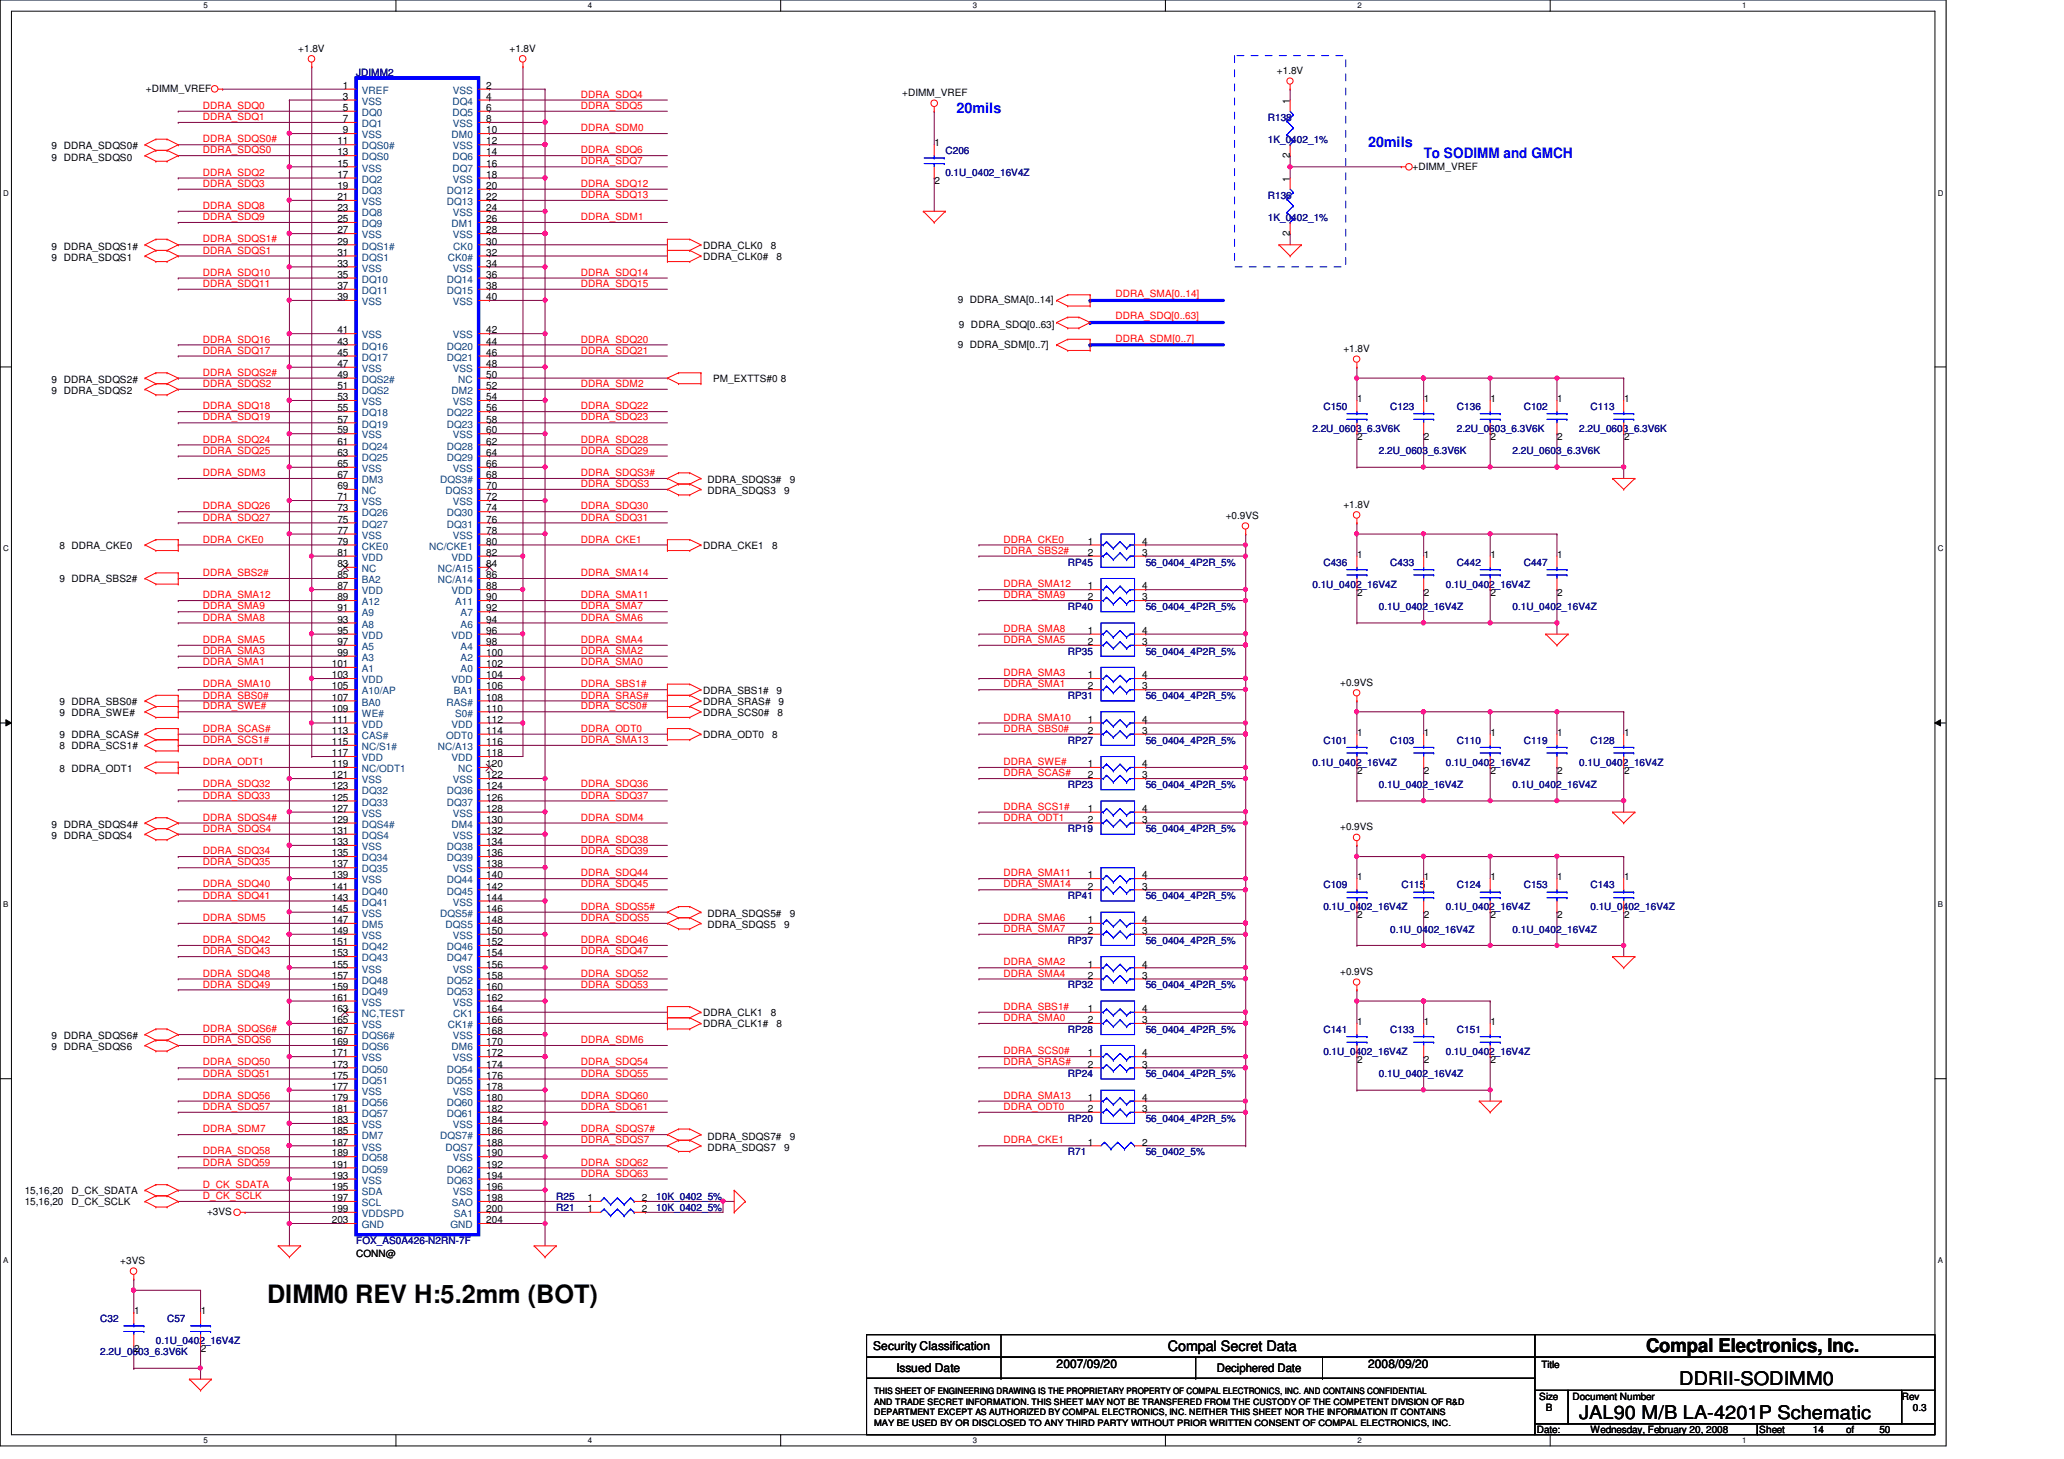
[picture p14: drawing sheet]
<svg xmlns="http://www.w3.org/2000/svg" width="297mm" height="210mm" viewBox="0 0 297 210" stroke-linecap="round" stroke-linejoin="round" font-family="sans-serif">
<defs><g id="words">
<text font-size="3.6" x="38.4" y="187.4">DIMM0 REV H:5.2mm (BOT)</text>
<g font-size="2.7">
<text x="236.9" y="194.6">Compal Electronics, Inc.</text>
<text x="241.7" y="199.3">DDRII-SODIMM0</text>
<text x="227.3" y="204.1">JAL90 M/B LA-4201P Schematic</text>
</g>
<g font-size="2.1" fill="#00f">
<text x="137.7" y="16.3">20mils</text>
<text x="196.9" y="21.1">20mils</text>
<text x="204.9" y="22.7">To SODIMM and GMCH</text>
</g>
<text font-size="2.1" x="168.1" y="194.4">Compal Secret Data</text>
<g font-size="1.7">
<text x="125.7" y="194.3">Security Classification</text>
<text x="129" y="197.3">Issued Date</text>
<text x="152.1" y="196.8">2007/09/20</text>
<text x="175.1" y="197.4">Deciphered Date</text>
<text x="196.9" y="196.8">2008/09/20</text>
</g>
<g font-size="1.4">
<text x="42.9" y="7.5">+1.8V</text>
<text x="73.3" y="7.5">+1.8V</text>
<text x="183.8" y="10.6">+1.8V</text>
<text x="21" y="13.2">+DIMM_VREF</text>
<text x="49.4" y="12.8">1</text>
<text x="49.4" y="14.4">3</text>
<text x="49.4" y="16">5</text>
<text x="49.4" y="17.6">7</text>
<text x="70" y="12.8">2</text>
<text x="70" y="14.4">4</text>
<text x="70" y="16">6</text>
<text x="70" y="17.6">8</text>
<text x="129.8" y="13.8">+DIMM_VREF</text>
<text x="185.6" y="14.9" transform="rotate(-90 185.6 14.9)">1</text>
<text x="7.4" y="23.1">9 DDRA_SDQS0</text>
<text x="7.4" y="21.5">9 DDRA_SDQS0#</text>
<text x="48.6" y="20.8">11</text>
<text x="48.6" y="22.4">13</text>
<text x="48.6" y="24">15</text>
<text x="49.4" y="19.2">9</text>
<text x="70" y="19.2">10</text>
<text x="70" y="20.8">12</text>
<text x="70" y="22.4">14</text>
<text x="70" y="24">16</text>
<text x="134.5" y="21">1</text>
<text x="185.6" y="22.7" transform="rotate(-90 185.6 22.7)">2</text>
<text x="48.6" y="25.6">17</text>
<text x="48.6" y="27.2">19</text>
<text x="48.6" y="28.8">21</text>
<text x="70" y="25.6">18</text>
<text x="70" y="27.2">20</text>
<text x="70" y="28.8">22</text>
<text x="134.5" y="26.5">2</text>
<text x="185.6" y="26.1" transform="rotate(-90 185.6 26.1)">1</text>
<text x="203.3" y="24.4">+DIMM_VREF</text>
<text x="7.4" y="35.9">9 DDRA_SDQS1#</text>
<text x="48.6" y="30.4">23</text>
<text x="48.6" y="32">25</text>
<text x="48.6" y="33.6">27</text>
<text x="48.6" y="35.2">29</text>
<text x="70" y="30.4">24</text>
<text x="70" y="32">26</text>
<text x="70" y="33.6">28</text>
<text x="70" y="35.2">30</text>
<text x="101.2" y="35.8">DDRA_CLK0</text>
<text x="111" y="35.8">8</text>
<text x="185.6" y="33.9" transform="rotate(-90 185.6 33.9)">2</text>
<text x="7.4" y="37.5">9 DDRA_SDQS1</text>
<text x="48.6" y="36.8">31</text>
<text x="48.6" y="38.4">33</text>
<text x="48.6" y="40">35</text>
<text x="48.6" y="41.6">37</text>
<text x="70" y="36.8">32</text>
<text x="70" y="38.4">34</text>
<text x="70" y="40">36</text>
<text x="70" y="41.6">38</text>
<text x="101.2" y="37.4">DDRA_CLK0#</text>
<text x="111.8" y="37.4">8</text>
<text x="48.6" y="43.2">39</text>
<text x="48.6" y="48">41</text>
<text x="70" y="43.2">40</text>
<text x="70" y="48">42</text>
<text x="137.8" y="43.6">9 DDRA_SMA[0..14]</text>
<text x="138" y="47.1">9 DDRA_SDQ[0..63]</text>
<text x="48.6" y="49.6">43</text>
<text x="48.6" y="51.2">45</text>
<text x="48.6" y="52.8">47</text>
<text x="70" y="49.6">44</text>
<text x="70" y="51.2">46</text>
<text x="70" y="52.8">48</text>
<text x="137.8" y="50">9 DDRA_SDM[0..7]</text>
<text x="193.3" y="50.6">+1.8V</text>
<text x="7.4" y="56.7">9 DDRA_SDQS2</text>
<text x="7.4" y="55.1">9 DDRA_SDQS2#</text>
<text x="48.6" y="54.4">49</text>
<text x="48.6" y="56">51</text>
<text x="48.6" y="57.6">53</text>
<text x="48.6" y="59.2">55</text>
<text x="70" y="54.4">50</text>
<text x="70" y="56">52</text>
<text x="70" y="57.6">54</text>
<text x="70" y="59.2">56</text>
<text x="102.6" y="55">PM_EXTTS#0 8</text>
<text x="195.3" y="57.8">1</text>
<text x="204.9" y="57.8">1</text>
<text x="214.5" y="57.8">1</text>
<text x="224.1" y="57.8">1</text>
<text x="233.7" y="57.8">1</text>
<text x="48.6" y="60.8">57</text>
<text x="48.6" y="62.4">59</text>
<text x="48.6" y="64">61</text>
<text x="48.6" y="65.6">63</text>
<text x="70" y="60.8">58</text>
<text x="70" y="62.4">60</text>
<text x="70" y="64">62</text>
<text x="70" y="65.6">64</text>
<text x="195.3" y="63.3">2</text>
<text x="204.9" y="63.3">2</text>
<text x="214.5" y="63.3">2</text>
<text x="224.1" y="63.3">2</text>
<text x="233.7" y="63.3">2</text>
<text x="48.6" y="67.2">65</text>
<text x="48.6" y="68.8">67</text>
<text x="48.6" y="70.4">69</text>
<text x="48.6" y="72">71</text>
<text x="70" y="67.2">66</text>
<text x="70" y="68.8">68</text>
<text x="70" y="70.4">70</text>
<text x="70" y="72">72</text>
<text x="101.8" y="71.1">DDRA_SDQS3</text>
<text x="101.8" y="69.5">DDRA_SDQS3#</text>
<text x="112.9" y="71.1">9</text>
<text x="113.7" y="69.5">9</text>
<text x="48.6" y="73.6">73</text>
<text x="48.6" y="75.2">75</text>
<text x="48.6" y="76.8">77</text>
<text x="70" y="73.6">74</text>
<text x="70" y="75.2">76</text>
<text x="70" y="76.8">78</text>
<text x="176.4" y="74.6">+0.9VS</text>
<text x="193.3" y="73.1">+1.8V</text>
<text x="8.5" y="79">8 DDRA_CKE0</text>
<text x="8.5" y="83.8">9 DDRA_SBS2#</text>
<text x="48.6" y="78.4">79</text>
<text x="48.6" y="80">81</text>
<text x="48.6" y="81.6">83</text>
<text x="48.6" y="83.2">85</text>
<text x="70" y="78.4">80</text>
<text x="70" y="80">82</text>
<text x="70" y="81.6">84</text>
<text x="70" y="83.2">86</text>
<text x="101.2" y="79">DDRA_CKE1</text>
<text x="111.1" y="79">8</text>
<text x="156.5" y="78.4">1</text>
<text x="156.5" y="80">2</text>
<text x="164.4" y="78.4">4</text>
<text x="164.4" y="80">3</text>
<text x="195.3" y="80.2">1</text>
<text x="204.9" y="80.2">1</text>
<text x="214.5" y="80.2">1</text>
<text x="224.1" y="80.2">1</text>
<text x="48.6" y="84.8">87</text>
<text x="48.6" y="86.4">89</text>
<text x="48.6" y="88">91</text>
<text x="48.6" y="89.6">93</text>
<text x="70" y="84.8">88</text>
<text x="70" y="86.4">90</text>
<text x="70" y="88">92</text>
<text x="70" y="89.6">94</text>
<text x="156.5" y="84.8">1</text>
<text x="156.5" y="86.4">2</text>
<text x="164.4" y="84.8">4</text>
<text x="164.4" y="86.4">3</text>
<text x="195.3" y="85.7">2</text>
<text x="204.9" y="85.7">2</text>
<text x="214.5" y="85.7">2</text>
<text x="224.1" y="85.7">2</text>
<text x="47.7" y="96">101</text>
<text x="48.6" y="91.2">95</text>
<text x="48.6" y="92.8">97</text>
<text x="48.6" y="94.4">99</text>
<text x="70" y="91.2">96</text>
<text x="70" y="92.8">98</text>
<text x="70" y="94.4">100</text>
<text x="70" y="96">102</text>
<text x="156.5" y="91.2">1</text>
<text x="156.5" y="92.8">2</text>
<text x="164.4" y="91.2">4</text>
<text x="164.4" y="92.8">3</text>
<text x="8.5" y="101.4">9 DDRA_SBS0#</text>
<text x="47.7" y="97.6">103</text>
<text x="47.7" y="99.2">105</text>
<text x="47.7" y="100.8">107</text>
<text x="70" y="97.6">104</text>
<text x="70" y="99.2">106</text>
<text x="70" y="100.8">108</text>
<text x="101.2" y="101.4">DDRA_SRAS#</text>
<text x="101.2" y="99.8">DDRA_SBS1#</text>
<text x="111.8" y="99.8">9</text>
<text x="112.1" y="101.4">9</text>
<text x="156.5" y="97.6">1</text>
<text x="156.5" y="99.2">2</text>
<text x="164.4" y="97.6">4</text>
<text x="164.4" y="99.2">3</text>
<text x="192.9" y="98.6">+0.9VS</text>
<text x="8.5" y="106.2">9 DDRA_SCAS#</text>
<text x="8.5" y="103">9 DDRA_SWE#</text>
<text x="8.5" y="107.8">8 DDRA_SCS1#</text>
<text x="47.7" y="102.4">109</text>
<text x="47.7" y="104">111</text>
<text x="47.7" y="105.6">113</text>
<text x="47.7" y="107.2">115</text>
<text x="70" y="102.4">110</text>
<text x="70" y="104">112</text>
<text x="70" y="105.6">114</text>
<text x="70" y="107.2">116</text>
<text x="101.2" y="103">DDRA_SCS0#</text>
<text x="101.2" y="106.2">DDRA_ODT0</text>
<text x="111.1" y="106.2">8</text>
<text x="111.9" y="103">8</text>
<text x="156.5" y="104">1</text>
<text x="156.5" y="105.6">2</text>
<text x="164.4" y="104">4</text>
<text x="164.4" y="105.6">3</text>
<text x="195.3" y="105.8">1</text>
<text x="204.9" y="105.8">1</text>
<text x="214.5" y="105.8">1</text>
<text x="224.1" y="105.8">1</text>
<text x="233.7" y="105.8">1</text>
<text x="8.5" y="111">8 DDRA_ODT1</text>
<text x="47.7" y="108.8">117</text>
<text x="47.7" y="110.4">119</text>
<text x="47.7" y="112">121</text>
<text x="47.7" y="113.6">123</text>
<text x="70" y="108.8">118</text>
<text x="70" y="110.4">120</text>
<text x="70" y="112">122</text>
<text x="70" y="113.6">124</text>
<text x="156.5" y="110.4">1</text>
<text x="156.5" y="112">2</text>
<text x="164.4" y="110.4">4</text>
<text x="164.4" y="112">3</text>
<text x="195.3" y="111.3">2</text>
<text x="204.9" y="111.3">2</text>
<text x="214.5" y="111.3">2</text>
<text x="224.1" y="111.3">2</text>
<text x="233.7" y="111.3">2</text>
<text x="7.4" y="119.1">9 DDRA_SDQS4#</text>
<text x="47.7" y="115.2">125</text>
<text x="47.7" y="116.8">127</text>
<text x="47.7" y="118.4">129</text>
<text x="47.7" y="120">131</text>
<text x="70" y="115.2">126</text>
<text x="70" y="116.8">128</text>
<text x="70" y="118.4">130</text>
<text x="70" y="120">132</text>
<text x="156.5" y="116.8">1</text>
<text x="156.5" y="118.4">2</text>
<text x="164.4" y="116.8">4</text>
<text x="164.4" y="118.4">3</text>
<text x="192.9" y="119.5">+0.9VS</text>
<text x="7.4" y="120.7">9 DDRA_SDQS4</text>
<text x="47.7" y="121.6">133</text>
<text x="47.7" y="123.2">135</text>
<text x="47.7" y="124.8">137</text>
<text x="70" y="121.6">134</text>
<text x="70" y="123.2">136</text>
<text x="70" y="124.8">138</text>
<text x="47.7" y="126.4">139</text>
<text x="47.7" y="128">141</text>
<text x="47.7" y="129.6">143</text>
<text x="47.7" y="131.2">145</text>
<text x="70" y="126.4">140</text>
<text x="70" y="128">142</text>
<text x="70" y="129.6">144</text>
<text x="70" y="131.2">146</text>
<text x="101.8" y="132">DDRA_SDQS5#</text>
<text x="113.7" y="132">9</text>
<text x="156.5" y="126.4">1</text>
<text x="156.5" y="128">2</text>
<text x="164.4" y="126.4">4</text>
<text x="164.4" y="128">3</text>
<text x="195.3" y="126.6">1</text>
<text x="204.9" y="126.6">1</text>
<text x="214.5" y="126.6">1</text>
<text x="224.1" y="126.6">1</text>
<text x="233.7" y="126.6">1</text>
<text x="47.7" y="132.8">147</text>
<text x="47.7" y="134.4">149</text>
<text x="47.7" y="136">151</text>
<text x="47.7" y="137.6">153</text>
<text x="70" y="132.8">148</text>
<text x="70" y="134.4">150</text>
<text x="70" y="136">152</text>
<text x="70" y="137.6">154</text>
<text x="101.8" y="133.5">DDRA_SDQS5</text>
<text x="112.9" y="133.5">9</text>
<text x="156.5" y="132.8">1</text>
<text x="156.5" y="134.4">2</text>
<text x="164.4" y="132.8">4</text>
<text x="164.4" y="134.4">3</text>
<text x="195.3" y="132.1">2</text>
<text x="204.9" y="132.1">2</text>
<text x="214.5" y="132.1">2</text>
<text x="224.1" y="132.1">2</text>
<text x="233.7" y="132.1">2</text>
<text x="47.7" y="139.2">155</text>
<text x="47.7" y="140.8">157</text>
<text x="47.7" y="142.4">159</text>
<text x="47.7" y="144">161</text>
<text x="70" y="139.2">156</text>
<text x="70" y="140.8">158</text>
<text x="70" y="142.4">160</text>
<text x="70" y="144">162</text>
<text x="156.5" y="139.2">1</text>
<text x="156.5" y="140.8">2</text>
<text x="164.4" y="139.2">4</text>
<text x="164.4" y="140.8">3</text>
<text x="192.9" y="140.3">+0.9VS</text>
<text x="7.4" y="149.5">9 DDRA_SDQS6#</text>
<text x="47.7" y="145.6">163</text>
<text x="47.7" y="147.2">165</text>
<text x="47.7" y="148.8">167</text>
<text x="70" y="145.6">164</text>
<text x="70" y="147.2">166</text>
<text x="70" y="148.8">168</text>
<text x="101.2" y="147.8">DDRA_CLK1#</text>
<text x="101.2" y="146.2">DDRA_CLK1</text>
<text x="111" y="146.2">8</text>
<text x="111.8" y="147.8">8</text>
<text x="156.5" y="145.6">1</text>
<text x="156.5" y="147.2">2</text>
<text x="164.4" y="145.6">4</text>
<text x="164.4" y="147.2">3</text>
<text x="195.3" y="147.4">1</text>
<text x="204.9" y="147.4">1</text>
<text x="214.5" y="147.4">1</text>
<text x="7.4" y="151.1">9 DDRA_SDQS6</text>
<text x="47.7" y="150.4">169</text>
<text x="47.7" y="152">171</text>
<text x="47.7" y="153.6">173</text>
<text x="47.7" y="155.2">175</text>
<text x="70" y="150.4">170</text>
<text x="70" y="152">172</text>
<text x="70" y="153.6">174</text>
<text x="70" y="155.2">176</text>
<text x="156.5" y="152">1</text>
<text x="156.5" y="153.6">2</text>
<text x="164.4" y="152">4</text>
<text x="164.4" y="153.6">3</text>
<text x="195.3" y="152.9">2</text>
<text x="204.9" y="152.9">2</text>
<text x="214.5" y="152.9">2</text>
<text x="47.7" y="156.8">177</text>
<text x="47.7" y="158.4">179</text>
<text x="47.7" y="160">181</text>
<text x="47.7" y="161.6">183</text>
<text x="70" y="156.8">178</text>
<text x="70" y="158.4">180</text>
<text x="70" y="160">182</text>
<text x="70" y="161.6">184</text>
<text x="156.5" y="158.4">1</text>
<text x="156.5" y="160">2</text>
<text x="164.4" y="158.4">4</text>
<text x="164.4" y="160">3</text>
<text x="47.7" y="163.2">185</text>
<text x="47.7" y="164.8">187</text>
<text x="47.7" y="166.4">189</text>
<text x="47.7" y="168">191</text>
<text x="70" y="163.2">186</text>
<text x="70" y="164.8">188</text>
<text x="70" y="166.4">190</text>
<text x="70" y="168">192</text>
<text x="101.8" y="164">DDRA_SDQS7#</text>
<text x="101.8" y="165.5">DDRA_SDQS7</text>
<text x="112.9" y="165.5">9</text>
<text x="113.7" y="164">9</text>
<text x="156.5" y="164.8">1</text>
<text x="164.4" y="164.8">2</text>
<text x="3.6" y="171.8">15,16,20</text>
<text x="3.6" y="173.4">15,16,20</text>
<text x="10.3" y="171.8">D_CK_SDATA</text>
<text x="10.3" y="173.4">D_CK_SCLK</text>
<text x="47.7" y="169.6">193</text>
<text x="47.7" y="171.2">195</text>
<text x="47.7" y="172.8">197</text>
<text x="70" y="169.6">194</text>
<text x="70" y="171.2">196</text>
<text x="70" y="172.8">198</text>
<text x="84.5" y="172.8">1</text>
<text x="92.4" y="172.8">2</text>
<text x="29.8" y="174.8">+3VS</text>
<text x="47.7" y="174.4">199</text>
<text x="47.7" y="176">203</text>
<text x="70" y="174.4">200</text>
<text x="70" y="176">204</text>
<text x="84.5" y="174.4">1</text>
<text x="92.4" y="174.4">2</text>
<text x="17.3" y="181.9">+3VS</text>
<text x="51.3" y="180.9">CONN@</text>
<text x="19.3" y="189">1</text>
<text x="28.9" y="189">1</text>
<text x="19.3" y="194.5">2</text>
<text x="28.9" y="194.5">2</text>
<text x="221.8" y="196.8">Title</text>
<text x="221.5" y="201.4">Size</text>
<text x="222.5" y="203">B</text>
<text x="226.3" y="201.4">Document Number</text>
<text x="273.7" y="201.4">Rev</text>
<text x="275.3" y="203">0.3</text>
<text x="221.2" y="206.2">Date:</text>
<text x="228.9" y="206.2">Wednesday, February 20, 2008</text>
<text x="253.2" y="206.2">Sheet</text>
<text x="260.9" y="206.2">14</text>
<text x="265.7" y="206.2">of</text>
<text x="270.5" y="206.2">50</text>
</g>
<g font-size="1.4" fill="#000080">
<text x="51.3" y="11">JDIMM2</text>
<text x="182.5" y="17.4">R138</text>
<text x="136.1" y="22.2">C206</text>
<text x="182.5" y="20.6">1K_0402_1%</text>
<text x="136.1" y="25.4">0.1U_0402_16V4Z</text>
<text x="182.5" y="28.6">R136</text>
<text x="182.5" y="31.7">1K_0402_1%</text>
<text x="190.5" y="59">C150</text>
<text x="200.1" y="59">C123</text>
<text x="209.7" y="59">C136</text>
<text x="219.3" y="59">C102</text>
<text x="228.9" y="59">C113</text>
<text x="188.9" y="62.2">2.2U_0603_6.3V6K</text>
<text x="198.5" y="65.4">2.2U_0603_6.3V6K</text>
<text x="209.7" y="62.2">2.2U_0603_6.3V6K</text>
<text x="217.7" y="65.4">2.2U_0603_6.3V6K</text>
<text x="227.3" y="62.2">2.2U_0603_6.3V6K</text>
<text x="153.7" y="81.4">RP45</text>
<text x="164.9" y="81.4">56_0404_4P2R_5%</text>
<text x="190.5" y="81.4">C436</text>
<text x="200.1" y="81.4">C433</text>
<text x="209.7" y="81.4">C442</text>
<text x="219.3" y="81.4">C447</text>
<text x="153.7" y="87.8">RP40</text>
<text x="164.9" y="87.8">56_0404_4P2R_5%</text>
<text x="188.9" y="84.6">0.1U_0402_16V4Z</text>
<text x="198.5" y="87.8">0.1U_0402_16V4Z</text>
<text x="208.1" y="84.6">0.1U_0402_16V4Z</text>
<text x="217.7" y="87.8">0.1U_0402_16V4Z</text>
<text x="153.7" y="94.2">RP35</text>
<text x="164.9" y="94.2">56_0404_4P2R_5%</text>
<text x="153.7" y="100.6">RP31</text>
<text x="164.9" y="100.6">56_0404_4P2R_5%</text>
<text x="153.7" y="107">RP27</text>
<text x="164.9" y="107">56_0404_4P2R_5%</text>
<text x="190.5" y="107">C101</text>
<text x="200.1" y="107">C103</text>
<text x="209.7" y="107">C110</text>
<text x="219.3" y="107">C119</text>
<text x="228.9" y="107">C128</text>
<text x="153.7" y="113.4">RP23</text>
<text x="164.9" y="113.4">56_0404_4P2R_5%</text>
<text x="188.9" y="110.2">0.1U_0402_16V4Z</text>
<text x="198.5" y="113.4">0.1U_0402_16V4Z</text>
<text x="208.1" y="110.2">0.1U_0402_16V4Z</text>
<text x="217.7" y="113.4">0.1U_0402_16V4Z</text>
<text x="227.3" y="110.2">0.1U_0402_16V4Z</text>
<text x="153.7" y="119.8">RP19</text>
<text x="164.9" y="119.8">56_0404_4P2R_5%</text>
<text x="153.7" y="129.4">RP41</text>
<text x="164.9" y="129.4">56_0404_4P2R_5%</text>
<text x="190.5" y="127.8">C109</text>
<text x="190.5" y="131">0.1U_0402_16V4Z</text>
<text x="201.7" y="127.8">C115</text>
<text x="208.1" y="131">0.1U_0402_16V4Z</text>
<text x="209.7" y="127.8">C124</text>
<text x="219.3" y="127.8">C153</text>
<text x="228.9" y="127.8">C143</text>
<text x="228.9" y="131">0.1U_0402_16V4Z</text>
<text x="153.7" y="135.8">RP37</text>
<text x="164.9" y="135.8">56_0404_4P2R_5%</text>
<text x="200.1" y="134.2">0.1U_0402_16V4Z</text>
<text x="217.7" y="134.2">0.1U_0402_16V4Z</text>
<text x="153.7" y="142.2">RP32</text>
<text x="164.9" y="142.2">56_0404_4P2R_5%</text>
<text x="153.7" y="148.6">RP28</text>
<text x="164.9" y="148.6">56_0404_4P2R_5%</text>
<text x="190.5" y="148.6">C141</text>
<text x="200.1" y="148.6">C133</text>
<text x="209.7" y="148.6">C151</text>
<text x="153.7" y="155">RP24</text>
<text x="164.9" y="155">56_0404_4P2R_5%</text>
<text x="190.5" y="151.8">0.1U_0402_16V4Z</text>
<text x="198.5" y="155">0.1U_0402_16V4Z</text>
<text x="208.1" y="151.8">0.1U_0402_16V4Z</text>
<text x="153.7" y="161.4">RP20</text>
<text x="164.9" y="161.4">56_0404_4P2R_5%</text>
<text x="153.7" y="166.2">R71</text>
<text x="164.9" y="166.2">56_0402_5%</text>
<text x="80" y="172.6">R25</text>
<text x="94.4" y="172.6">10K_0402_5%</text>
<text x="51.3" y="179">FOX_AS0A426-N2RN-7F</text>
<text x="80" y="174.2">R21</text>
<text x="94.4" y="174.2">10K_0402_5%</text>
<text x="14.4" y="190.2">C32</text>
<text x="24" y="190.2">C57</text>
<text x="14.4" y="195">2.2U_0603_6.3V6K</text>
<text x="22.4" y="193.4">0.1U_0402_16V4Z</text>
</g>
<g font-size="1.4" fill="#f00">
<text x="29.2" y="17.3">DDRA_SDQ1</text>
<text x="29.2" y="15.7">DDRA_SDQ0</text>
<text x="83.6" y="15.7">DDRA_SDQ5</text>
<text x="83.6" y="14.1">DDRA_SDQ4</text>
<text x="29.2" y="22.1">DDRA_SDQS0</text>
<text x="29.2" y="20.5">DDRA_SDQS0#</text>
<text x="83.6" y="23.7">DDRA_SDQ7</text>
<text x="83.6" y="18.9">DDRA_SDM0</text>
<text x="83.6" y="22.1">DDRA_SDQ6</text>
<text x="29.2" y="25.3">DDRA_SDQ2</text>
<text x="29.2" y="26.9">DDRA_SDQ3</text>
<text x="83.6" y="26.9">DDRA_SDQ12</text>
<text x="83.6" y="28.5">DDRA_SDQ13</text>
<text x="29.2" y="34.9">DDRA_SDQS1#</text>
<text x="29.2" y="30.1">DDRA_SDQ8</text>
<text x="29.2" y="31.7">DDRA_SDQ9</text>
<text x="83.6" y="31.7">DDRA_SDM1</text>
<text x="29.2" y="36.5">DDRA_SDQS1</text>
<text x="29.2" y="39.7">DDRA_SDQ10</text>
<text x="29.2" y="41.3">DDRA_SDQ11</text>
<text x="83.6" y="41.3">DDRA_SDQ15</text>
<text x="83.6" y="39.7">DDRA_SDQ14</text>
<text x="160.5" y="42.8">DDRA_SMA[0..14]</text>
<text x="160.5" y="45.9">DDRA_SDQ[0..63]</text>
<text x="29.2" y="50.9">DDRA_SDQ17</text>
<text x="29.2" y="49.3">DDRA_SDQ16</text>
<text x="83.6" y="50.9">DDRA_SDQ21</text>
<text x="83.6" y="49.3">DDRA_SDQ20</text>
<text x="160.5" y="49.1">DDRA_SDM[0..7]</text>
<text x="29.2" y="55.7">DDRA_SDQS2</text>
<text x="29.2" y="58.9">DDRA_SDQ18</text>
<text x="29.2" y="54.1">DDRA_SDQS2#</text>
<text x="83.6" y="55.7">DDRA_SDM2</text>
<text x="83.6" y="58.9">DDRA_SDQ22</text>
<text x="29.2" y="60.5">DDRA_SDQ19</text>
<text x="29.2" y="65.3">DDRA_SDQ25</text>
<text x="29.2" y="63.7">DDRA_SDQ24</text>
<text x="83.6" y="63.7">DDRA_SDQ28</text>
<text x="83.6" y="60.5">DDRA_SDQ23</text>
<text x="83.6" y="65.3">DDRA_SDQ29</text>
<text x="29.2" y="68.5">DDRA_SDM3</text>
<text x="83.6" y="70.1">DDRA_SDQS3</text>
<text x="83.6" y="68.5">DDRA_SDQS3#</text>
<text x="29.2" y="74.9">DDRA_SDQ27</text>
<text x="29.2" y="73.3">DDRA_SDQ26</text>
<text x="83.6" y="73.3">DDRA_SDQ30</text>
<text x="83.6" y="74.9">DDRA_SDQ31</text>
<text x="29.2" y="78.1">DDRA_CKE0</text>
<text x="29.2" y="82.9">DDRA_SBS2#</text>
<text x="83.6" y="78.1">DDRA_CKE1</text>
<text x="83.6" y="82.9">DDRA_SMA14</text>
<text x="144.4" y="79.7">DDRA_SBS2#</text>
<text x="144.4" y="78.1">DDRA_CKE0</text>
<text x="29.2" y="86.1">DDRA_SMA12</text>
<text x="29.2" y="87.7">DDRA_SMA9</text>
<text x="29.2" y="89.3">DDRA_SMA8</text>
<text x="83.6" y="87.7">DDRA_SMA7</text>
<text x="83.6" y="89.3">DDRA_SMA6</text>
<text x="83.6" y="86.1">DDRA_SMA11</text>
<text x="144.4" y="84.5">DDRA_SMA12</text>
<text x="144.4" y="86.1">DDRA_SMA9</text>
<text x="29.2" y="94.1">DDRA_SMA3</text>
<text x="29.2" y="95.7">DDRA_SMA1</text>
<text x="29.2" y="92.5">DDRA_SMA5</text>
<text x="83.6" y="94.1">DDRA_SMA2</text>
<text x="83.6" y="95.7">DDRA_SMA0</text>
<text x="83.6" y="92.5">DDRA_SMA4</text>
<text x="144.4" y="92.5">DDRA_SMA5</text>
<text x="144.4" y="90.9">DDRA_SMA8</text>
<text x="29.2" y="98.9">DDRA_SMA10</text>
<text x="29.2" y="100.5">DDRA_SBS0#</text>
<text x="83.6" y="100.5">DDRA_SRAS#</text>
<text x="83.6" y="98.9">DDRA_SBS1#</text>
<text x="144.4" y="97.3">DDRA_SMA3</text>
<text x="144.4" y="98.9">DDRA_SMA1</text>
<text x="29.2" y="105.3">DDRA_SCAS#</text>
<text x="29.2" y="102.1">DDRA_SWE#</text>
<text x="29.2" y="106.9">DDRA_SCS1#</text>
<text x="83.6" y="102.1">DDRA_SCS0#</text>
<text x="83.6" y="106.9">DDRA_SMA13</text>
<text x="83.6" y="105.3">DDRA_ODT0</text>
<text x="144.4" y="105.3">DDRA_SBS0#</text>
<text x="144.4" y="103.7">DDRA_SMA10</text>
<text x="29.2" y="110.1">DDRA_ODT1</text>
<text x="29.2" y="113.3">DDRA_SDQ32</text>
<text x="83.6" y="113.3">DDRA_SDQ36</text>
<text x="144.4" y="110.1">DDRA_SWE#</text>
<text x="144.4" y="111.7">DDRA_SCAS#</text>
<text x="29.2" y="119.7">DDRA_SDQS4</text>
<text x="29.2" y="118.1">DDRA_SDQS4#</text>
<text x="29.2" y="114.9">DDRA_SDQ33</text>
<text x="83.6" y="118.1">DDRA_SDM4</text>
<text x="83.6" y="114.9">DDRA_SDQ37</text>
<text x="144.4" y="118.1">DDRA_ODT1</text>
<text x="144.4" y="116.5">DDRA_SCS1#</text>
<text x="29.2" y="122.9">DDRA_SDQ34</text>
<text x="29.2" y="124.5">DDRA_SDQ35</text>
<text x="83.6" y="121.3">DDRA_SDQ38</text>
<text x="83.6" y="122.9">DDRA_SDQ39</text>
<text x="29.2" y="127.7">DDRA_SDQ40</text>
<text x="29.2" y="129.3">DDRA_SDQ41</text>
<text x="83.6" y="130.9">DDRA_SDQS5#</text>
<text x="83.6" y="126.1">DDRA_SDQ44</text>
<text x="83.6" y="127.7">DDRA_SDQ45</text>
<text x="144.4" y="127.7">DDRA_SMA14</text>
<text x="144.4" y="126.1">DDRA_SMA11</text>
<text x="29.2" y="132.5">DDRA_SDM5</text>
<text x="29.2" y="135.7">DDRA_SDQ42</text>
<text x="29.2" y="137.3">DDRA_SDQ43</text>
<text x="83.6" y="132.5">DDRA_SDQS5</text>
<text x="83.6" y="137.3">DDRA_SDQ47</text>
<text x="83.6" y="135.7">DDRA_SDQ46</text>
<text x="144.4" y="134.1">DDRA_SMA7</text>
<text x="144.4" y="132.5">DDRA_SMA6</text>
<text x="29.2" y="142.1">DDRA_SDQ49</text>
<text x="29.2" y="140.5">DDRA_SDQ48</text>
<text x="83.6" y="140.5">DDRA_SDQ52</text>
<text x="83.6" y="142.1">DDRA_SDQ53</text>
<text x="144.4" y="138.9">DDRA_SMA2</text>
<text x="144.4" y="140.5">DDRA_SMA4</text>
<text x="29.2" y="148.5">DDRA_SDQS6#</text>
<text x="144.4" y="145.3">DDRA_SBS1#</text>
<text x="144.4" y="146.9">DDRA_SMA0</text>
<text x="29.2" y="150.1">DDRA_SDQS6</text>
<text x="29.2" y="154.9">DDRA_SDQ51</text>
<text x="29.2" y="153.3">DDRA_SDQ50</text>
<text x="83.6" y="150.1">DDRA_SDM6</text>
<text x="83.6" y="154.9">DDRA_SDQ55</text>
<text x="83.6" y="153.3">DDRA_SDQ54</text>
<text x="144.4" y="153.3">DDRA_SRAS#</text>
<text x="144.4" y="151.7">DDRA_SCS0#</text>
<text x="29.2" y="158.1">DDRA_SDQ56</text>
<text x="29.2" y="159.7">DDRA_SDQ57</text>
<text x="83.6" y="159.7">DDRA_SDQ61</text>
<text x="83.6" y="158.1">DDRA_SDQ60</text>
<text x="144.4" y="158.1">DDRA_SMA13</text>
<text x="144.4" y="159.7">DDRA_ODT0</text>
<text x="29.2" y="162.9">DDRA_SDM7</text>
<text x="29.2" y="167.7">DDRA_SDQ59</text>
<text x="29.2" y="166.1">DDRA_SDQ58</text>
<text x="83.6" y="164.5">DDRA_SDQS7</text>
<text x="83.6" y="162.9">DDRA_SDQS7#</text>
<text x="83.6" y="167.7">DDRA_SDQ62</text>
<text x="144.4" y="164.5">DDRA_CKE1</text>
<text x="29.2" y="172.5">D_CK_SCLK</text>
<text x="29.2" y="170.9">D_CK_SDATA</text>
<text x="83.6" y="169.3">DDRA_SDQ63</text>
</g>
<g font-size="1.4" fill="#004080">
<text x="52.1" y="13.5">VREF</text>
<text x="52.1" y="15.1">VSS</text>
<text x="52.1" y="16.7">DQ0</text>
<text x="65.1" y="15.1">DQ4</text>
<text x="65.1" y="16.7">DQ5</text>
<text x="65.1" y="13.5">VSS</text>
<text x="52.1" y="18.3">DQ1</text>
<text x="52.1" y="19.9">VSS</text>
<text x="52.1" y="21.5">DQS0#</text>
<text x="52.1" y="23.1">DQS0</text>
<text x="65" y="19.9">DM0</text>
<text x="65.1" y="23.1">DQ6</text>
<text x="65.1" y="18.3">VSS</text>
<text x="65.1" y="21.5">VSS</text>
<text x="52.1" y="24.7">VSS</text>
<text x="52.1" y="26.3">DQ2</text>
<text x="52.1" y="27.9">DQ3</text>
<text x="52.1" y="29.5">VSS</text>
<text x="64.3" y="27.9">DQ12</text>
<text x="64.3" y="29.5">DQ13</text>
<text x="65.1" y="24.7">DQ7</text>
<text x="65.1" y="26.3">VSS</text>
<text x="52.1" y="31.1">DQ8</text>
<text x="52.1" y="32.7">DQ9</text>
<text x="52.1" y="34.3">VSS</text>
<text x="52.1" y="35.9">DQS1#</text>
<text x="65" y="32.7">DM1</text>
<text x="65.1" y="31.1">VSS</text>
<text x="65.1" y="34.3">VSS</text>
<text x="65.2" y="35.9">CK0</text>
<text x="52.1" y="37.5">DQS1</text>
<text x="52.1" y="39.1">VSS</text>
<text x="52.1" y="40.7">DQ10</text>
<text x="64.3" y="40.7">DQ14</text>
<text x="64.4" y="37.5">CK0#</text>
<text x="65.1" y="39.1">VSS</text>
<text x="52.1" y="42.3">DQ11</text>
<text x="52.1" y="43.9">VSS</text>
<text x="64.3" y="42.3">DQ15</text>
<text x="65.1" y="43.9">VSS</text>
<text x="52.1" y="48.7">VSS</text>
<text x="52.1" y="50.3">DQ16</text>
<text x="52.1" y="51.9">DQ17</text>
<text x="52.1" y="53.5">VSS</text>
<text x="64.3" y="50.3">DQ20</text>
<text x="64.3" y="51.9">DQ21</text>
<text x="65.1" y="48.7">VSS</text>
<text x="65.1" y="53.5">VSS</text>
<text x="52.1" y="55.1">DQS2#</text>
<text x="52.1" y="56.7">DQS2</text>
<text x="52.1" y="58.3">VSS</text>
<text x="52.1" y="59.9">DQ18</text>
<text x="64.3" y="59.9">DQ22</text>
<text x="65" y="56.7">DM2</text>
<text x="65.1" y="58.3">VSS</text>
<text x="66" y="55.1">NC</text>
<text x="52.1" y="61.5">DQ19</text>
<text x="52.1" y="63.1">VSS</text>
<text x="52.1" y="64.7">DQ24</text>
<text x="64.3" y="61.5">DQ23</text>
<text x="64.3" y="64.7">DQ28</text>
<text x="65.1" y="63.1">VSS</text>
<text x="52.1" y="66.3">DQ25</text>
<text x="52.1" y="67.9">VSS</text>
<text x="52.1" y="69.5">DM3</text>
<text x="52.1" y="71.1">NC</text>
<text x="63.3" y="69.5">DQS3#</text>
<text x="64.1" y="71.1">DQS3</text>
<text x="64.3" y="66.3">DQ29</text>
<text x="65.1" y="67.9">VSS</text>
<text x="52.1" y="72.7">VSS</text>
<text x="52.1" y="74.3">DQ26</text>
<text x="52.1" y="75.9">DQ27</text>
<text x="52.1" y="77.5">VSS</text>
<text x="64.3" y="74.3">DQ30</text>
<text x="64.3" y="75.9">DQ31</text>
<text x="65.1" y="72.7">VSS</text>
<text x="65.1" y="77.5">VSS</text>
<text x="52.1" y="79.1">CKE0</text>
<text x="52.1" y="80.7">VDD</text>
<text x="52.1" y="82.3">NC</text>
<text x="52.1" y="83.9">BA2</text>
<text x="61.8" y="79.1">NC/CKE1</text>
<text x="63" y="82.3">NC/A15</text>
<text x="63" y="83.9">NC/A14</text>
<text x="65" y="80.7">VDD</text>
<text x="52.1" y="85.5">VDD</text>
<text x="52.1" y="87.1">A12</text>
<text x="52.1" y="88.7">A9</text>
<text x="65" y="85.5">VDD</text>
<text x="65.5" y="87.1">A11</text>
<text x="66.3" y="88.7">A7</text>
<text x="52.1" y="90.3">A8</text>
<text x="52.1" y="91.9">VDD</text>
<text x="52.1" y="93.5">A5</text>
<text x="52.1" y="95.1">A3</text>
<text x="65" y="91.9">VDD</text>
<text x="66.3" y="90.3">A6</text>
<text x="66.3" y="93.5">A4</text>
<text x="66.3" y="95.1">A2</text>
<text x="52.1" y="96.7">A1</text>
<text x="52.1" y="98.3">VDD</text>
<text x="52.1" y="99.9">A10/AP</text>
<text x="52.1" y="101.5">BA0</text>
<text x="64.3" y="101.5">RAS#</text>
<text x="65" y="98.3">VDD</text>
<text x="65.3" y="99.9">BA1</text>
<text x="66.3" y="96.7">A0</text>
<text x="52.1" y="103.1">WE#</text>
<text x="52.1" y="104.7">VDD</text>
<text x="52.1" y="106.3">CAS#</text>
<text x="52.1" y="107.9">NC/S1#</text>
<text x="63" y="107.9">NC/A13</text>
<text x="64.2" y="106.3">ODT0</text>
<text x="65" y="104.7">VDD</text>
<text x="65.5" y="103.1">S0#</text>
<text x="52.1" y="109.5">VDD</text>
<text x="52.1" y="111.1">NC/ODT1</text>
<text x="52.1" y="112.7">VSS</text>
<text x="65" y="109.5">VDD</text>
<text x="65.1" y="112.7">VSS</text>
<text x="66" y="111.1">NC</text>
<text x="52.1" y="114.3">DQ32</text>
<text x="52.1" y="115.9">DQ33</text>
<text x="52.1" y="117.5">VSS</text>
<text x="52.1" y="119.1">DQS4#</text>
<text x="64.3" y="114.3">DQ36</text>
<text x="64.3" y="115.9">DQ37</text>
<text x="65" y="119.1">DM4</text>
<text x="65.1" y="117.5">VSS</text>
<text x="52.1" y="120.7">DQS4</text>
<text x="52.1" y="122.3">VSS</text>
<text x="52.1" y="123.9">DQ34</text>
<text x="52.1" y="125.5">DQ35</text>
<text x="64.3" y="122.3">DQ38</text>
<text x="64.3" y="123.9">DQ39</text>
<text x="65.1" y="120.7">VSS</text>
<text x="65.1" y="125.5">VSS</text>
<text x="52.1" y="127.1">VSS</text>
<text x="52.1" y="128.7">DQ40</text>
<text x="52.1" y="130.3">DQ41</text>
<text x="52.1" y="131.9">VSS</text>
<text x="63.3" y="131.9">DQS5#</text>
<text x="64.3" y="127.1">DQ44</text>
<text x="64.3" y="128.7">DQ45</text>
<text x="65.1" y="130.3">VSS</text>
<text x="52.1" y="133.5">DM5</text>
<text x="52.1" y="135.1">VSS</text>
<text x="52.1" y="136.7">DQ42</text>
<text x="64.1" y="133.5">DQS5</text>
<text x="64.3" y="136.7">DQ46</text>
<text x="65.1" y="135.1">VSS</text>
<text x="52.1" y="138.3">DQ43</text>
<text x="52.1" y="139.9">VSS</text>
<text x="52.1" y="141.5">DQ48</text>
<text x="52.1" y="143.1">DQ49</text>
<text x="64.3" y="138.3">DQ47</text>
<text x="64.3" y="141.5">DQ52</text>
<text x="64.3" y="143.1">DQ53</text>
<text x="65.1" y="139.9">VSS</text>
<text x="52.1" y="144.7">VSS</text>
<text x="52.1" y="146.3">NC,TEST</text>
<text x="52.1" y="147.9">VSS</text>
<text x="52.1" y="149.5">DQS6#</text>
<text x="64.4" y="147.9">CK1#</text>
<text x="65.1" y="144.7">VSS</text>
<text x="65.1" y="149.5">VSS</text>
<text x="65.2" y="146.3">CK1</text>
<text x="52.1" y="151.1">DQS6</text>
<text x="52.1" y="152.7">VSS</text>
<text x="52.1" y="154.3">DQ50</text>
<text x="52.1" y="155.9">DQ51</text>
<text x="64.3" y="154.3">DQ54</text>
<text x="64.3" y="155.9">DQ55</text>
<text x="65" y="151.1">DM6</text>
<text x="65.1" y="152.7">VSS</text>
<text x="52.1" y="157.5">VSS</text>
<text x="52.1" y="159.1">DQ56</text>
<text x="52.1" y="160.7">DQ57</text>
<text x="64.3" y="159.1">DQ60</text>
<text x="64.3" y="160.7">DQ61</text>
<text x="65.1" y="157.5">VSS</text>
<text x="52.1" y="162.3">VSS</text>
<text x="52.1" y="163.9">DM7</text>
<text x="52.1" y="165.5">VSS</text>
<text x="52.1" y="167.1">DQ58</text>
<text x="63.3" y="163.9">DQS7#</text>
<text x="64.1" y="165.5">DQS7</text>
<text x="65.1" y="162.3">VSS</text>
<text x="65.1" y="167.1">VSS</text>
<text x="52.1" y="168.7">DQ59</text>
<text x="52.1" y="170.3">VSS</text>
<text x="52.1" y="171.9">SDA</text>
<text x="52.1" y="173.5">SCL</text>
<text x="64.3" y="168.7">DQ62</text>
<text x="64.3" y="170.3">DQ63</text>
<text x="65" y="173.5">SAO</text>
<text x="65.1" y="171.9">VSS</text>
<text x="52.1" y="175.1">VDDSPD</text>
<text x="52.1" y="176.7">GND</text>
<text x="64.9" y="176.7">GND</text>
<text x="65.3" y="175.1">SA1</text>
</g>
<g font-size="1.3">
<text x="125.8" y="203.6">DEPARTMENT EXCEPT AS AUTHORIZED BY COMPAL ELECTRONICS, INC. NEITHER THIS SHEET NOR THE INFORMATION IT CONTAINS</text>
<text x="125.8" y="200.6">THIS SHEET OF ENGINEERING DRAWING IS THE PROPRIETARY PROPERTY OF COMPAL ELECTRONICS, INC. AND CONTAINS CONFIDENTIAL</text>
<text x="125.8" y="202.1">AND TRADE SECRET INFORMATION. THIS SHEET MAY NOT BE TRANSFERED FROM THE CUSTODY OF THE COMPETENT DIVISION OF R&amp;D</text>
<text x="125.8" y="205.1">MAY BE USED BY OR DISCLOSED TO ANY THIRD PARTY WITHOUT PRIOR WRITTEN CONSENT OF COMPAL ELECTRONICS, INC.</text>
</g>
<g font-size="1.1">
<text x="29.3" y="1.1">5</text>
<text x="84.6" y="1.1">4</text>
<text x="140" y="1.1">3</text>
<text x="195.4" y="1.1">2</text>
<text x="250.7" y="1.1">1</text>
<text x=".5" y="28.2">D</text>
<text x="278.9" y="28.2">D</text>
<text x=".5" y="79.3">C</text>
<text x="278.9" y="79.3">C</text>
<text x=".5" y="130.6">B</text>
<text x="278.9" y="130.6">B</text>
<text x=".5" y="181.7">A</text>
<text x="278.9" y="181.7">A</text>
<text x="29.3" y="207.6">5</text>
<text x="84.6" y="207.6">4</text>
<text x="140" y="207.6">3</text>
<text x="195.4" y="207.6">2</text>
<text x="250.7" y="207.6">1</text>
</g>
</g></defs>
<path d="M0 0h280.1v208h-280.1zM1.6 1.6h276.9v204.8h-276.9z" fill="none" stroke="#000" stroke-width=".14"/>
<g fill="#fff">
<path d="M29.3 .2h.6v1.2h-.6z"/>
<path d="M29.3 206.6h.6v1.2h-.6z"/>
</g>
<path d="M57 0v1.6M57 206.4v1.6" fill="none" stroke="#000" stroke-width=".14"/>
<g fill="#fff">
<path d="M84.6 .2h.6v1.2h-.6z"/>
<path d="M84.6 206.6h.6v1.2h-.6z"/>
</g>
<path d="M112.3 0v1.6M112.3 206.4v1.6" fill="none" stroke="#000" stroke-width=".14"/>
<g fill="#fff">
<path d="M140 .2h.6v1.2h-.6z"/>
<path d="M140 206.6h.6v1.2h-.6z"/>
</g>
<path d="M167.7 0v1.6M167.7 206.4v1.6" fill="none" stroke="#000" stroke-width=".14"/>
<g fill="#fff">
<path d="M195.4 .2h.6v1.2h-.6z"/>
<path d="M195.4 206.6h.6v1.2h-.6z"/>
</g>
<path d="M223.1 0v1.6M223.1 206.4v1.6" fill="none" stroke="#000" stroke-width=".14"/>
<g fill="#fff">
<path d="M250.7 .2h.6v1.2h-.6z"/>
<path d="M250.7 206.6h.6v1.2h-.6z"/>
<path d="M.5 27.2h.7v1.2h-.7z"/>
<path d="M278.9 27.2h.8v1.2h-.8z"/>
<path d="M.5 78.4h.7v1.1h-.7z"/>
<path d="M278.9 78.4h.8v1.1h-.8z"/>
</g>
<path d="M0 52.8h1.6M278.5 52.8h1.6" fill="none" stroke="#000" stroke-width=".14"/>
<g fill="#fff">
<path d="M.5 129.6h.7v1.2h-.7z"/>
<path d="M278.9 129.6h.7v1.2h-.7z"/>
</g>
<path d="M0 104h1.6M.8 103.5l.8 .5-.8 .4zM278.5 104l.8-.5v.9zM278.5 104h1.6" fill="none" stroke="#000" stroke-width=".14"/>
<path d="M.8 103.5l.8 .5-.8 .4zM278.5 104l.8-.5v.9z" fill="#000"/>
<g fill="#fff">
<path d="M.5 180.8h.7v1.1h-.7z"/>
<path d="M278.9 180.8h.7v1.1h-.7z"/>
</g>
<path d="M0 155.2h1.6M278.5 155.2h1.6" fill="none" stroke="#000" stroke-width=".14"/>
<g fill="none" stroke="#800040" stroke-width=".14">
<path d="M41.7 14.4h.1M41.7 14.4h8M41.7 38.4h.1M41.7 38.4h8M70.4 24h.1M70.4 24h25.7M25.7 51.2h.1M25.7 49.6h.1M25.7 51.2h24M25.7 49.6h24M25.7 75.2h.1M25.7 73.6h.1"/>
<path d="M25.7 75.2h24M25.7 73.6h24M78.4 67.2h.1M78.4 67.2v4.8M41.7 112h.1M41.7 112h8M41.7 134.4h.1M41.7 134.4h8M70.4 129.6h.1M70.4 129.6h8M41.7 156.8h.1M41.7 156.8h8"/>
<path d="M70.4 152h.1M70.4 152h8"/>
</g>
<circle cx="78.4" cy="67.2" r=".3" fill="#f0f"/>
<circle cx="78.4" cy="67.2" r=".3" fill="none" stroke="#f0f" stroke-width=".14"/>
<path d="M78.4 152h.1M78.4 152v4.8" fill="none" stroke="#800040" stroke-width=".14"/>
<circle cx="78.4" cy="152" r=".3" fill="#f0f"/>
<circle cx="78.4" cy="152" r=".3" fill="none" stroke="#f0f" stroke-width=".14"/>
<path d="M78.4 139.2h.1M78.4 139.2v4.8" fill="none" stroke="#800040" stroke-width=".14"/>
<circle cx="78.4" cy="139.2" r=".3" fill="#f0f"/>
<circle cx="78.4" cy="139.2" r=".3" fill="none" stroke="#f0f" stroke-width=".14"/>
<path d="M78.4 134.4h.1M78.4 134.4v4.8" fill="none" stroke="#800040" stroke-width=".14"/>
<circle cx="78.4" cy="134.4" r=".3" fill="#f0f"/>
<circle cx="78.4" cy="134.4" r=".3" fill="none" stroke="#f0f" stroke-width=".14"/>
<path d="M78.4 129.6h.1M78.4 129.6v4.8" fill="none" stroke="#800040" stroke-width=".14"/>
<circle cx="78.4" cy="129.6" r=".31" fill="#f0f"/>
<circle cx="78.4" cy="129.6" r=".31" fill="none" stroke="#f0f" stroke-width=".14"/>
<path d="M78.4 124.8h.1M78.4 124.8v4.8" fill="none" stroke="#800040" stroke-width=".14"/>
<circle cx="78.4" cy="124.8" r=".3" fill="#f0f"/>
<circle cx="78.4" cy="124.8" r=".3" fill="none" stroke="#f0f" stroke-width=".14"/>
<path d="M78.4 120h.1M78.4 120v4.8" fill="none" stroke="#800040" stroke-width=".14"/>
<circle cx="78.4" cy="120" r=".3" fill="#f0f"/>
<circle cx="78.4" cy="120" r=".3" fill="none" stroke="#f0f" stroke-width=".14"/>
<path d="M78.4 116.8h.1M78.4 112v4.8" fill="none" stroke="#800040" stroke-width=".14"/>
<circle cx="78.4" cy="112" r=".3" fill="#f0f"/>
<circle cx="78.4" cy="112" r=".3" fill="none" stroke="#f0f" stroke-width=".14"/>
<path d="M78.4 20.8h.1M78.4 20.8v4.8M41.7 62.4h.1M41.7 62.4h8" fill="none" stroke="#800040" stroke-width=".14"/>
<circle cx="78.4" cy="20.8" r=".3" fill="#f0f"/>
<circle cx="78.4" cy="20.8" r=".3" fill="none" stroke="#f0f" stroke-width=".14"/>
<path d="M78.4 30.4h.1M78.4 30.4v3.2" fill="none" stroke="#800040" stroke-width=".14"/>
<circle cx="78.4" cy="33.6" r=".31" fill="#f0f"/>
<circle cx="78.4" cy="33.6" r=".31" fill="none" stroke="#f0f" stroke-width=".14"/>
<path d="M78.4 33.6h.1M78.4 33.6v4.8" fill="none" stroke="#800040" stroke-width=".14"/>
<circle cx="78.4" cy="33.6" r=".31" fill="#f0f"/>
<circle cx="78.4" cy="33.6" r=".31" fill="none" stroke="#f0f" stroke-width=".14"/>
<path d="M78.4 38.4h.1M78.4 38.4v4.8" fill="none" stroke="#800040" stroke-width=".14"/>
<circle cx="78.4" cy="38.4" r=".3" fill="#f0f"/>
<circle cx="78.4" cy="38.4" r=".3" fill="none" stroke="#f0f" stroke-width=".14"/>
<path d="M78.4 43.2h.1M78.4 43.2v4.8" fill="none" stroke="#800040" stroke-width=".14"/>
<circle cx="78.4" cy="43.2" r=".3" fill="#f0f"/>
<circle cx="78.4" cy="43.2" r=".3" fill="none" stroke="#f0f" stroke-width=".14"/>
<path d="M78.4 48h.1M78.4 48v4.8" fill="none" stroke="#800040" stroke-width=".14"/>
<circle cx="78.4" cy="48" r=".3" fill="#f0f"/>
<circle cx="78.4" cy="48" r=".3" fill="none" stroke="#f0f" stroke-width=".14"/>
<path d="M78.4 52.8h.1M78.4 52.8v4.8" fill="none" stroke="#800040" stroke-width=".14"/>
<circle cx="78.4" cy="52.8" r=".3" fill="#f0f"/>
<circle cx="78.4" cy="52.8" r=".3" fill="none" stroke="#f0f" stroke-width=".14"/>
<path d="M78.4 57.6h.1M78.4 57.6v4.8" fill="none" stroke="#800040" stroke-width=".14"/>
<circle cx="78.4" cy="57.6" r=".31" fill="#f0f"/>
<circle cx="78.4" cy="57.6" r=".31" fill="none" stroke="#f0f" stroke-width=".14"/>
<path d="M78.4 62.4h.1M78.4 62.4v4.8" fill="none" stroke="#800040" stroke-width=".14"/>
<circle cx="78.4" cy="62.4" r=".3" fill="#f0f"/>
<circle cx="78.4" cy="62.4" r=".3" fill="none" stroke="#f0f" stroke-width=".14"/>
<path d="M78.4 72h.1M78.4 72v4.8" fill="none" stroke="#800040" stroke-width=".14"/>
<circle cx="78.4" cy="72" r=".3" fill="#f0f"/>
<circle cx="78.4" cy="72" r=".3" fill="none" stroke="#f0f" stroke-width=".14"/>
<path d="M78.4 17.6h.1M78.4 17.6v3.2" fill="none" stroke="#800040" stroke-width=".14"/>
<circle cx="78.4" cy="20.8" r=".3" fill="#f0f"/>
<circle cx="78.4" cy="20.8" r=".3" fill="none" stroke="#f0f" stroke-width=".14"/>
<path d="M78.4 156.8h.1M78.4 156.8v4.8" fill="none" stroke="#800040" stroke-width=".14"/>
<circle cx="78.4" cy="156.8" r=".3" fill="#f0f"/>
<circle cx="78.4" cy="156.8" r=".3" fill="none" stroke="#f0f" stroke-width=".14"/>
<path d="M78.4 148.8h.1M78.4 144v4.8" fill="none" stroke="#800040" stroke-width=".14"/>
<circle cx="78.4" cy="144" r=".3" fill="#f0f"/>
<circle cx="78.4" cy="144" r=".3" fill="none" stroke="#f0f" stroke-width=".14"/>
<path d="M78.4 166.4h.1M78.4 166.4v4.8" fill="none" stroke="#800040" stroke-width=".14"/>
<circle cx="78.4" cy="166.4" r=".3" fill="#f0f"/>
<circle cx="78.4" cy="166.4" r=".3" fill="none" stroke="#f0f" stroke-width=".14"/>
<path d="M78.4 161.6h.1M78.4 161.6v4.8" fill="none" stroke="#800040" stroke-width=".14"/>
<circle cx="78.4" cy="161.6" r=".31" fill="#f0f"/>
<circle cx="78.4" cy="161.6" r=".31" fill="none" stroke="#f0f" stroke-width=".14"/>
<path d="M78.4 76.8h.1M78.4 76.8v35.2" fill="none" stroke="#800040" stroke-width=".14"/>
<circle cx="78.4" cy="76.8" r=".3" fill="#f0f"/>
<circle cx="78.4" cy="76.8" r=".3" fill="none" stroke="#f0f" stroke-width=".14"/>
<g fill="none" stroke="#800040" stroke-width=".14">
<path d="M25.7 36.8h.1M25.7 35.2h.1M25.7 36.8h24M25.7 35.2h24M70.4 25.6h.1M70.4 32h.1M70.4 25.6h8M70.4 32h25.7M25.7 56h.1M25.7 56h24M70.4 48h.1M70.4 51.2h.1"/>
<path d="M70.4 48h8M70.4 51.2h25.7M70.4 72h.1M70.4 72h8M25.7 118.4h.1M25.7 118.4h24M70.4 116.8h.1M70.4 116.8h8M25.7 128h.1M25.7 120h.1M25.7 128h24M25.7 120h24"/>
<path d="M70.4 139.2h.1M70.4 139.2h8M25.7 150.4h.1M25.7 148.8h.1M25.7 150.4h24M25.7 148.8h24M70.4 150.4h.1M70.4 150.4h25.7"/>
</g>
<circle cx="78.4" cy="116.8" r=".3" fill="#f0f"/>
<circle cx="78.4" cy="116.8" r=".3" fill="none" stroke="#f0f" stroke-width=".14"/>
<g fill="none" stroke="#800040" stroke-width=".14">
<path d="M41.7 24h.1M41.7 24h8M41.7 48h.1M41.7 48h8M70.4 49.6h.1M70.4 49.6h25.7M44.9 97.6h.1M44.9 97.6v6.4M41.7 126.4h.1M41.7 126.4h8M41.7 147.2h.1M41.7 147.2h8"/>
<path d="M41.7 169.6h.1M41.7 169.6h8M70.4 161.6h.1M70.4 161.6h8"/>
</g>
<circle cx="44.8" cy="97.6" r=".31" fill="#f0f"/>
<circle cx="44.8" cy="97.6" r=".31" fill="none" stroke="#f0f" stroke-width=".14"/>
<path d="M44.9 80h.1M44.9 80v4.8" fill="none" stroke="#800040" stroke-width=".14"/>
<circle cx="44.8" cy="80" r=".3" fill="#f0f"/>
<circle cx="44.8" cy="80" r=".3" fill="none" stroke="#f0f" stroke-width=".14"/>
<g fill="none" stroke="#800040" stroke-width=".14">
<path d="M25.7 17.6h.1M25.7 17.6h24M70.4 17.6h.1M70.4 17.6h8M70.4 38.4h.1M70.4 35.2h.1M70.4 36.8h.1M70.4 38.4h8M70.4 35.2h25.7M70.4 36.8h25.7M25.7 78.4h.1M25.7 78.4h24"/>
<path d="M41.7 72h.1M41.7 72h8M70.4 62.4h.1M70.4 78.4h.1M70.4 62.4h8M70.4 78.4h25.7M25.7 94.4h.1M25.7 96h.1M25.7 99.2h.1M25.7 86.4h.1M25.7 92.8h.1M25.7 88h.1"/>
<path d="M25.7 89.6h.1M25.7 94.4h24M25.7 88h24M25.7 96h24M25.7 89.6h24M25.7 99.2h24M25.7 86.4h24M25.7 92.8h24M70.4 97.6h.1M70.4 88h.1M70.4 94.4h.1M70.4 96h.1"/>
<path d="M70.4 89.6h.1M70.4 92.8h.1M70.4 86.4h.1M70.4 99.2h.1M70.4 97.6h4.9M70.4 94.4h25.7M70.4 88h25.7M70.4 96h25.7M70.4 89.6h25.7M70.4 99.2h25.7M70.4 86.4h25.7M70.4 92.8h25.7"/>
<path d="M25.7 105.6h.1M25.7 102.4h.1M25.7 107.2h.1M25.7 100.8h.1M25.7 105.6h24M25.7 100.8h24M25.7 102.4h24M25.7 107.2h24M70.4 100.8h.1M70.4 102.4h.1M70.4 107.2h.1M70.4 100.8h25.7"/>
<path d="M70.4 102.4h25.7M70.4 107.2h25.7"/>
</g>
<circle cx="78.4" cy="17.6" r=".31" fill="#f0f"/>
<circle cx="78.4" cy="17.6" r=".31" fill="none" stroke="#f0f" stroke-width=".14"/>
<g fill="none" stroke="#800040" stroke-width=".14">
<path d="M32 12.8h.1M32 12.8h17.7M25.7 68.8h.1M25.7 68.8h24M70.4 132.8h.1M70.4 131.2h.1M70.4 124.8h.1M70.4 132.8h25.7M70.4 131.2h25.7M70.4 124.8h8M70.4 155.2h.1M70.4 145.6h.1"/>
<path d="M70.4 148.8h.1M70.4 155.2h25.7M70.4 145.6h25.7M70.4 148.8h8"/>
</g>
<circle cx="78.4" cy="148.8" r=".3" fill="#f0f"/>
<circle cx="78.4" cy="148.8" r=".3" fill="none" stroke="#f0f" stroke-width=".14"/>
<path d="M41.7 33.6h.1M41.7 33.6h8M41.7 116.8h.1M41.7 116.8h8M41.7 139.2h.1M41.7 139.2h8M70.4 147.2h.1M70.4 147.2h25.7M70.4 171.2h.1M70.4 171.2h8" fill="none" stroke="#800040" stroke-width=".14"/>
<circle cx="41.6" cy="33.6" r=".32" fill="#f0f"/>
<circle cx="41.6" cy="33.6" r=".32" fill="none" stroke="#f0f" stroke-width=".14"/>
<path d="M70.4 30.4h.1M70.4 30.4h8M41.7 57.6h.1M41.7 57.6h8M70.4 52.8h.1M70.4 52.8h8M70.4 76.8h.1M70.4 76.8h8M44.9 108.8h.1M44.9 108.8h4.8M41.7 161.6h.1M41.7 161.6h8" fill="none" stroke="#800040" stroke-width=".14"/>
<circle cx="78.4" cy="30.4" r=".3" fill="#f0f"/>
<circle cx="78.4" cy="30.4" r=".3" fill="none" stroke="#f0f" stroke-width=".14"/>
<path d="M25.7 132.8h.1M25.7 132.8h24M41.7 152h.1M41.7 152v4.8M70.4 164.8h.1M70.4 164.8h25.7" fill="none" stroke="#800040" stroke-width=".14"/>
<circle cx="41.6" cy="152" r=".31" fill="#f0f"/>
<circle cx="41.6" cy="152" r=".31" fill="none" stroke="#f0f" stroke-width=".14"/>
<path d="M41.7 161.6h.1M41.7 161.6v3.2" fill="none" stroke="#800040" stroke-width=".14"/>
<circle cx="41.6" cy="164.8" r=".31" fill="#f0f"/>
<circle cx="41.6" cy="164.8" r=".31" fill="none" stroke="#f0f" stroke-width=".14"/>
<circle cx="41.6" cy="161.6" r=".32" fill="#f0f"/>
<circle cx="41.6" cy="161.6" r=".32" fill="none" stroke="#f0f" stroke-width=".14"/>
<path d="M41.7 164.8h.1M41.7 164.8v4.8" fill="none" stroke="#800040" stroke-width=".14"/>
<circle cx="41.6" cy="164.8" r=".31" fill="#f0f"/>
<circle cx="41.6" cy="164.8" r=".31" fill="none" stroke="#f0f" stroke-width=".14"/>
<path d="M41.7 43.2h.1M41.7 43.2v4.8" fill="none" stroke="#800040" stroke-width=".14"/>
<circle cx="41.6" cy="43.2" r=".31" fill="#f0f"/>
<circle cx="41.6" cy="43.2" r=".31" fill="none" stroke="#f0f" stroke-width=".14"/>
<path d="M41.7 57.6h.1M41.7 57.6v4.8" fill="none" stroke="#800040" stroke-width=".14"/>
<circle cx="41.6" cy="57.6" r=".32" fill="#f0f"/>
<circle cx="41.6" cy="57.6" r=".32" fill="none" stroke="#f0f" stroke-width=".14"/>
<path d="M41.7 112h.1M41.7 112v4.8" fill="none" stroke="#800040" stroke-width=".14"/>
<circle cx="41.6" cy="112" r=".31" fill="#f0f"/>
<circle cx="41.6" cy="112" r=".31" fill="none" stroke="#f0f" stroke-width=".14"/>
<path d="M41.7 116.8h.1M41.7 116.8v4.8" fill="none" stroke="#800040" stroke-width=".14"/>
<circle cx="41.6" cy="116.8" r=".31" fill="#f0f"/>
<circle cx="41.6" cy="116.8" r=".31" fill="none" stroke="#f0f" stroke-width=".14"/>
<path d="M41.7 121.6h.1M41.7 121.6v4.8" fill="none" stroke="#800040" stroke-width=".14"/>
<circle cx="41.6" cy="121.6" r=".32" fill="#f0f"/>
<circle cx="41.6" cy="121.6" r=".32" fill="none" stroke="#f0f" stroke-width=".14"/>
<path d="M41.7 131.2h.1M41.7 131.2v3.2" fill="none" stroke="#800040" stroke-width=".14"/>
<circle cx="41.6" cy="134.4" r=".31" fill="#f0f"/>
<circle cx="41.6" cy="134.4" r=".31" fill="none" stroke="#f0f" stroke-width=".14"/>
<circle cx="41.6" cy="131.2" r=".31" fill="#f0f"/>
<circle cx="41.6" cy="131.2" r=".31" fill="none" stroke="#f0f" stroke-width=".14"/>
<path d="M41.7 19.2h.1M41.7 19.2v4.8" fill="none" stroke="#800040" stroke-width=".14"/>
<circle cx="41.6" cy="19.2" r=".31" fill="#f0f"/>
<circle cx="41.6" cy="19.2" r=".31" fill="none" stroke="#f0f" stroke-width=".14"/>
<path d="M41.7 72h.1M41.7 72v4.8" fill="none" stroke="#800040" stroke-width=".14"/>
<circle cx="41.6" cy="72" r=".31" fill="#f0f"/>
<circle cx="41.6" cy="72" r=".31" fill="none" stroke="#f0f" stroke-width=".14"/>
<path d="M41.7 48h.1M41.7 48v4.8" fill="none" stroke="#800040" stroke-width=".14"/>
<circle cx="41.6" cy="48" r=".31" fill="#f0f"/>
<circle cx="41.6" cy="48" r=".31" fill="none" stroke="#f0f" stroke-width=".14"/>
<path d="M41.7 14.4h.1M41.7 14.4v4.8M41.7 147.2h.1M41.7 147.2v4.8" fill="none" stroke="#800040" stroke-width=".14"/>
<circle cx="41.6" cy="147.2" r=".31" fill="#f0f"/>
<circle cx="41.6" cy="147.2" r=".31" fill="none" stroke="#f0f" stroke-width=".14"/>
<path d="M41.7 134.4h.1M41.7 134.4v4.8" fill="none" stroke="#800040" stroke-width=".14"/>
<circle cx="41.6" cy="134.4" r=".31" fill="#f0f"/>
<circle cx="41.6" cy="134.4" r=".31" fill="none" stroke="#f0f" stroke-width=".14"/>
<path d="M41.7 144h.1M41.7 144v3.2" fill="none" stroke="#800040" stroke-width=".14"/>
<circle cx="41.6" cy="147.2" r=".31" fill="#f0f"/>
<circle cx="41.6" cy="147.2" r=".31" fill="none" stroke="#f0f" stroke-width=".14"/>
<circle cx="41.6" cy="144" r=".31" fill="#f0f"/>
<circle cx="41.6" cy="144" r=".31" fill="none" stroke="#f0f" stroke-width=".14"/>
<path d="M41.7 62.4h.1M41.7 62.4v4.8" fill="none" stroke="#800040" stroke-width=".14"/>
<circle cx="41.6" cy="62.4" r=".31" fill="#f0f"/>
<circle cx="41.6" cy="62.4" r=".31" fill="none" stroke="#f0f" stroke-width=".14"/>
<path d="M41.7 67.2h.1M41.7 67.2v4.8" fill="none" stroke="#800040" stroke-width=".14"/>
<circle cx="41.6" cy="67.2" r=".31" fill="#f0f"/>
<circle cx="41.6" cy="67.2" r=".31" fill="none" stroke="#f0f" stroke-width=".14"/>
<path d="M41.7 52.8h.1M41.7 52.8v4.8" fill="none" stroke="#800040" stroke-width=".14"/>
<circle cx="41.6" cy="52.8" r=".31" fill="#f0f"/>
<circle cx="41.6" cy="52.8" r=".31" fill="none" stroke="#f0f" stroke-width=".14"/>
<path d="M41.7 33.6h.1M41.7 38.4h.1M41.7 33.6v9.6" fill="none" stroke="#800040" stroke-width=".14"/>
<circle cx="41.6" cy="38.4" r=".31" fill="#f0f"/>
<circle cx="41.6" cy="38.4" r=".31" fill="none" stroke="#f0f" stroke-width=".14"/>
<path d="M41.7 24h.1M41.7 24v4.8" fill="none" stroke="#800040" stroke-width=".14"/>
<circle cx="41.6" cy="24" r=".31" fill="#f0f"/>
<circle cx="41.6" cy="24" r=".31" fill="none" stroke="#f0f" stroke-width=".14"/>
<path d="M41.7 76.8h.1M41.7 76.8v35.2" fill="none" stroke="#800040" stroke-width=".14"/>
<circle cx="41.6" cy="76.8" r=".31" fill="#f0f"/>
<circle cx="41.6" cy="76.8" r=".31" fill="none" stroke="#f0f" stroke-width=".14"/>
<path d="M75.3 80h.1M75.3 80v4.8" fill="none" stroke="#800040" stroke-width=".14"/>
<circle cx="75.2" cy="80" r=".3" fill="#f0f"/>
<circle cx="75.2" cy="80" r=".3" fill="none" stroke="#f0f" stroke-width=".14"/>
<path d="M70.4 19.2h.1M70.4 19.2h25.7M75.3 97.6h.1M75.3 97.6v6.4M70.4 163.2h.1M70.4 163.2h25.7" fill="none" stroke="#800040" stroke-width=".14"/>
<circle cx="75.2" cy="97.6" r=".31" fill="#f0f"/>
<circle cx="75.2" cy="97.6" r=".31" fill="none" stroke="#f0f" stroke-width=".14"/>
<path d="M41.7 28.8h.1M41.7 28.8v4.8" fill="none" stroke="#800040" stroke-width=".14"/>
<circle cx="41.6" cy="28.8" r=".31" fill="#f0f"/>
<circle cx="41.6" cy="28.8" r=".31" fill="none" stroke="#f0f" stroke-width=".14"/>
<g fill="none" stroke="#800040" stroke-width=".14">
<path d="M41.7 19.2h.1M41.7 19.2h8M70.4 12.8h.1M70.4 12.8h8M25.7 30.4h.1M25.7 22.4h.1M25.7 20.8h.1M25.7 25.6h.1M25.7 27.2h.1M25.7 30.4h24M25.7 20.8h24M25.7 22.4h24"/>
<path d="M25.7 25.6h24M25.7 27.2h24M41.7 28.8h.1M41.7 28.8h8M70.4 20.8h.1M70.4 33.6h.1M70.4 20.8h8M70.4 33.6h8M25.7 59.2h.1M25.7 59.2h24M41.7 43.2h.1M41.7 52.8h.1"/>
<path d="M41.7 43.2h8M41.7 52.8h8M70.4 43.2h.1M70.4 56h.1M70.4 57.6h.1M70.4 43.2h8M70.4 56h25.7M70.4 57.6h8M25.7 60.8h.1M25.7 60.8h24M41.7 67.2h.1M41.7 76.8h.1"/>
<path d="M41.7 67.2h8M41.7 76.8h8M70.4 64h.1M70.4 67.2h.1M70.4 70.4h.1M70.4 68.8h.1M70.4 64h25.7M70.4 67.2h8M70.4 70.4h25.7M70.4 68.8h25.7M70.4 91.2h.1M70.4 91.2h4.9"/>
<path d="M25.7 110.4h.1M25.7 110.4h24M70.4 112h.1M70.4 104h.1M70.4 105.6h.1M70.4 118.4h.1M70.4 112h8M70.4 104h4.9M70.4 105.6h25.7M70.4 118.4h25.7M41.7 131.2h.1M41.7 121.6h.1"/>
<path d="M41.7 131.2h8M41.7 121.6h8M70.4 134.4h.1M70.4 120h.1M70.4 134.4h8M70.4 120h8M179.3 134.4h.1M179.3 134.4v4.8M41.7 152h.1M41.7 144h.1M41.7 152h8M41.7 144h8"/>
<path d="M70.4 156.8h.1M70.4 140.8h.1M70.4 142.4h.1M70.4 144h.1M70.4 156.8h8M70.4 140.8h25.7M70.4 142.4h25.7M70.4 144h8M25.7 163.2h.1M25.7 163.2h24M35.3 174.4h.1M35.3 174.4h14.4"/>
<path d="M41.7 164.8h.1M41.7 164.8h8M70.4 168h.1M70.4 169.6h.1M70.4 166.4h.1M70.4 168h25.7M70.4 169.6h25.7M70.4 166.4h8M78.4 176h.1M78.4 176v3.2"/>
</g>
<circle cx="179.2" cy="139.2" r=".3" fill="#f0f"/>
<circle cx="179.2" cy="139.2" r=".3" fill="none" stroke="#f0f" stroke-width=".14"/>
<path d="M164.9 134.4h.1M164.9 134.4h14.4" fill="none" stroke="#800040" stroke-width=".14"/>
<circle cx="179.2" cy="134.4" r=".3" fill="#f0f"/>
<circle cx="179.2" cy="134.4" r=".3" fill="none" stroke="#f0f" stroke-width=".14"/>
<path d="M164.9 160h.1M164.9 160h14.4" fill="none" stroke="#800040" stroke-width=".14"/>
<circle cx="179.2" cy="160" r=".3" fill="#f0f"/>
<circle cx="179.2" cy="160" r=".3" fill="none" stroke="#f0f" stroke-width=".14"/>
<path d="M164.9 158.4h.1M179.3 153.6h.1M179.3 153.6v4.8h-14.4" fill="none" stroke="#800040" stroke-width=".14"/>
<circle cx="179.2" cy="158.4" r=".3" fill="#f0f"/>
<circle cx="179.2" cy="158.4" r=".3" fill="none" stroke="#f0f" stroke-width=".14"/>
<circle cx="179.2" cy="153.6" r=".31" fill="#f0f"/>
<circle cx="179.2" cy="153.6" r=".31" fill="none" stroke="#f0f" stroke-width=".14"/>
<path d="M164.9 153.6h.1M164.9 152h.1M164.9 147.2h.1M164.9 153.6h14.4M164.9 152h14.4M164.9 147.2h14.4M179.3 147.2h.1M179.3 145.6v1.6" fill="none" stroke="#800040" stroke-width=".14"/>
<circle cx="179.2" cy="147.2" r=".3" fill="#f0f"/>
<circle cx="179.2" cy="147.2" r=".3" fill="none" stroke="#f0f" stroke-width=".14"/>
<path d="M179.3 139.2v1.6M179.3 140.8h.1" fill="none" stroke="#800040" stroke-width=".14"/>
<circle cx="179.2" cy="139.2" r=".3" fill="#f0f"/>
<circle cx="179.2" cy="139.2" r=".3" fill="none" stroke="#f0f" stroke-width=".14"/>
<circle cx="179.2" cy="140.8" r=".3" fill="#f0f"/>
<circle cx="179.2" cy="140.8" r=".3" fill="none" stroke="#f0f" stroke-width=".14"/>
<path d="M164.9 145.6h.1M164.9 145.6h14.4" fill="none" stroke="#800040" stroke-width=".14"/>
<circle cx="179.2" cy="145.6" r=".31" fill="#f0f"/>
<circle cx="179.2" cy="145.6" r=".31" fill="none" stroke="#f0f" stroke-width=".14"/>
<path d="M164.9 139.2h.1M164.9 132.8h.1M164.9 139.2h14.4M164.9 132.8h14.4M164.9 140.8h.1M164.9 140.8h14.4" fill="none" stroke="#800040" stroke-width=".14"/>
<circle cx="179.2" cy="132.8" r=".3" fill="#f0f"/>
<circle cx="179.2" cy="132.8" r=".3" fill="none" stroke="#f0f" stroke-width=".14"/>
<path d="M164.9 128h.1M164.9 128h14.4" fill="none" stroke="#800040" stroke-width=".14"/>
<circle cx="179.2" cy="128" r=".3" fill="#f0f"/>
<circle cx="179.2" cy="128" r=".3" fill="none" stroke="#f0f" stroke-width=".14"/>
<path d="M179.3 128h.1M179.3 128v4.8" fill="none" stroke="#800040" stroke-width=".14"/>
<circle cx="179.2" cy="132.8" r=".3" fill="#f0f"/>
<circle cx="179.2" cy="132.8" r=".3" fill="none" stroke="#f0f" stroke-width=".14"/>
<path d="M179.3 158.4v1.6M179.3 160h.1" fill="none" stroke="#800040" stroke-width=".14"/>
<path d="M156.9 43.2h19.2" fill="none" stroke="#00f" stroke-width=".47"/>
<circle cx="156.9" cy="43.2" r=".23" fill="#00f"/>
<path d="M156.9 49.6h19.2" fill="none" stroke="#00f" stroke-width=".47"/>
<circle cx="156.9" cy="49.6" r=".23" fill="#00f"/>
<path d="M156.9 46.4h19.2" fill="none" stroke="#00f" stroke-width=".47"/>
<circle cx="156.9" cy="46.4" r=".23" fill="#00f"/>
<path d="M164.9 104h.1M164.9 118.4h.1M164.9 104h14.4M164.9 118.4h14.4M164.9 126.4h.1M164.9 126.4h14.4" fill="none" stroke="#800040" stroke-width=".14"/>
<circle cx="179.2" cy="118.4" r=".3" fill="#f0f"/>
<circle cx="179.2" cy="118.4" r=".3" fill="none" stroke="#f0f" stroke-width=".14"/>
<path d="M164.9 116.8h.1M164.9 112h.1M164.9 116.8h14.4M164.9 112h14.4" fill="none" stroke="#800040" stroke-width=".14"/>
<circle cx="179.2" cy="112" r=".3" fill="#f0f"/>
<circle cx="179.2" cy="112" r=".3" fill="none" stroke="#f0f" stroke-width=".14"/>
<path d="M164.9 99.2h.1M164.9 99.2h14.4M164.9 110.4h.1M164.9 105.6h.1M164.9 110.4h14.4M164.9 105.6h14.4" fill="none" stroke="#800040" stroke-width=".14"/>
<circle cx="179.2" cy="99.2" r=".3" fill="#f0f"/>
<circle cx="179.2" cy="99.2" r=".3" fill="none" stroke="#f0f" stroke-width=".14"/>
<path d="M164.9 97.6h.1M164.9 97.6h14.4M179.3 99.2v4.8M179.3 112h.1M179.3 104h.1M179.3 112v4.8" fill="none" stroke="#800040" stroke-width=".14"/>
<circle cx="179.2" cy="104" r=".3" fill="#f0f"/>
<circle cx="179.2" cy="104" r=".3" fill="none" stroke="#f0f" stroke-width=".14"/>
<path d="M179.3 118.4h.1M179.3 118.4v8" fill="none" stroke="#800040" stroke-width=".14"/>
<circle cx="179.2" cy="126.4" r=".3" fill="#f0f"/>
<circle cx="179.2" cy="126.4" r=".3" fill="none" stroke="#f0f" stroke-width=".14"/>
<path d="M179.3 97.6h.1M179.3 92.8v4.8" fill="none" stroke="#800040" stroke-width=".14"/>
<circle cx="179.2" cy="97.6" r=".31" fill="#f0f"/>
<circle cx="179.2" cy="97.6" r=".31" fill="none" stroke="#f0f" stroke-width=".14"/>
<path d="M179.3 110.4h.1M179.3 105.6v4.8" fill="none" stroke="#800040" stroke-width=".14"/>
<circle cx="179.2" cy="105.6" r=".31" fill="#f0f"/>
<circle cx="179.2" cy="105.6" r=".31" fill="none" stroke="#f0f" stroke-width=".14"/>
<circle cx="179.2" cy="110.4" r=".3" fill="#f0f"/>
<circle cx="179.2" cy="110.4" r=".3" fill="none" stroke="#f0f" stroke-width=".14"/>
<path d="M164.9 91.2h.1M164.9 91.2h14.4" fill="none" stroke="#800040" stroke-width=".14"/>
<circle cx="179.2" cy="91.2" r=".3" fill="#f0f"/>
<circle cx="179.2" cy="91.2" r=".3" fill="none" stroke="#f0f" stroke-width=".14"/>
<path d="M164.9 92.8h.1M164.9 92.8h14.4" fill="none" stroke="#800040" stroke-width=".14"/>
<circle cx="179.2" cy="92.8" r=".3" fill="#f0f"/>
<circle cx="179.2" cy="92.8" r=".3" fill="none" stroke="#f0f" stroke-width=".14"/>
<path d="M164.9 86.4h.1M164.9 86.4h14.4" fill="none" stroke="#800040" stroke-width=".14"/>
<circle cx="179.2" cy="86.4" r=".3" fill="#f0f"/>
<circle cx="179.2" cy="86.4" r=".3" fill="none" stroke="#f0f" stroke-width=".14"/>
<path d="M164.9 84.8h.1M164.9 84.8h14.4M179.3 84.8h.1M179.3 84.8v1.6" fill="none" stroke="#800040" stroke-width=".14"/>
<circle cx="179.2" cy="86.4" r=".3" fill="#f0f"/>
<circle cx="179.2" cy="86.4" r=".3" fill="none" stroke="#f0f" stroke-width=".14"/>
<circle cx="179.2" cy="84.8" r=".3" fill="#f0f"/>
<circle cx="179.2" cy="84.8" r=".3" fill="none" stroke="#f0f" stroke-width=".14"/>
<path d="M179.3 91.2h.1M179.3 91.2v1.6" fill="none" stroke="#800040" stroke-width=".14"/>
<circle cx="179.2" cy="92.8" r=".3" fill="#f0f"/>
<circle cx="179.2" cy="92.8" r=".3" fill="none" stroke="#f0f" stroke-width=".14"/>
<path d="M214.5 76.8h.1M214.5 67.2h.1M214.5 76.8v3.2M214.5 67.2h9.6M195.3 89.6h.1M204.9 84.8h.1M204.9 84.8v4.8h-9.6M224.1 89.6h.1M224.1 89.6v1.6" fill="none" stroke="#800040" stroke-width=".14"/>
<circle cx="224.1" cy="67.2" r=".3" fill="#f0f"/>
<circle cx="224.1" cy="67.2" r=".3" fill="none" stroke="#f0f" stroke-width=".14"/>
<circle cx="214.5" cy="67.2" r=".3" fill="#f0f"/>
<circle cx="214.5" cy="67.2" r=".3" fill="none" stroke="#f0f" stroke-width=".14"/>
<path d="M214.5 54.4h.1M214.5 54.4h9.6M204.9 62.4h.1M204.9 62.4v4.8M214.5 62.4h.1M214.5 62.4v4.8M224.1 62.4h.1M224.1 62.4v4.8" fill="none" stroke="#800040" stroke-width=".14"/>
<circle cx="214.5" cy="54.4" r=".3" fill="#f0f"/>
<circle cx="214.5" cy="54.4" r=".3" fill="none" stroke="#f0f" stroke-width=".14"/>
<path d="M204.9 54.4h.1M204.9 54.4v3.2M195.3 62.4h.1M195.3 62.4v4.8M204.9 67.2h.1M204.9 67.2h9.6" fill="none" stroke="#800040" stroke-width=".14"/>
<circle cx="204.8" cy="67.2" r=".3" fill="#f0f"/>
<circle cx="204.8" cy="67.2" r=".3" fill="none" stroke="#f0f" stroke-width=".14"/>
<path d="M195.3 54.4h.1M195.3 54.4h9.6" fill="none" stroke="#800040" stroke-width=".14"/>
<circle cx="204.8" cy="54.4" r=".3" fill="#f0f"/>
<circle cx="204.8" cy="54.4" r=".3" fill="none" stroke="#f0f" stroke-width=".14"/>
<circle cx="195.2" cy="54.4" r=".3" fill="#f0f"/>
<circle cx="195.2" cy="54.4" r=".3" fill="none" stroke="#f0f" stroke-width=".14"/>
<path d="M195.3 67.2h.1M195.3 76.8h.1M195.3 67.2h9.6M195.3 76.8h9.6" fill="none" stroke="#800040" stroke-width=".14"/>
<circle cx="204.8" cy="76.8" r=".3" fill="#f0f"/>
<circle cx="204.8" cy="76.8" r=".3" fill="none" stroke="#f0f" stroke-width=".14"/>
<circle cx="195.2" cy="76.8" r=".3" fill="#f0f"/>
<circle cx="195.2" cy="76.8" r=".3" fill="none" stroke="#f0f" stroke-width=".14"/>
<path d="M195.3 84.8h.1M195.3 84.8v4.8M214.5 84.8h.1M214.5 84.8v4.8M233.7 115.2h.1M233.7 115.2v1.6M214.5 123.2h.1M214.5 123.2h9.6M214.5 156.8h.1M214.5 156.8v1.6" fill="none" stroke="#800040" stroke-width=".14"/>
<circle cx="214.5" cy="123.2" r=".3" fill="#f0f"/>
<circle cx="214.5" cy="123.2" r=".3" fill="none" stroke="#f0f" stroke-width=".14"/>
<path d="M195.3 123.2h.1M195.3 123.2h9.6M233.7 131.2h.1M233.7 123.2h.1M233.7 123.2v3.2M233.7 131.2v4.8" fill="none" stroke="#800040" stroke-width=".14"/>
<circle cx="195.2" cy="123.2" r=".3" fill="#f0f"/>
<circle cx="195.2" cy="123.2" r=".3" fill="none" stroke="#f0f" stroke-width=".14"/>
<path d="M224.1 123.2h.1M224.1 123.2h9.6" fill="none" stroke="#800040" stroke-width=".14"/>
<circle cx="224.1" cy="123.2" r=".3" fill="#f0f"/>
<circle cx="224.1" cy="123.2" r=".3" fill="none" stroke="#f0f" stroke-width=".14"/>
<path d="M195.3 123.2h.1M195.3 123.2v3.2M204.9 123.2h.1M204.9 123.2h9.6M224.1 123.2h.1M224.1 123.2v3.2" fill="none" stroke="#800040" stroke-width=".14"/>
<circle cx="204.8" cy="123.2" r=".3" fill="#f0f"/>
<circle cx="204.8" cy="123.2" r=".3" fill="none" stroke="#f0f" stroke-width=".14"/>
<path d="M204.9 123.2h.1M204.9 123.2v3.2M214.5 123.2h.1M214.5 136h.1M214.5 123.2v3.2M214.5 136h9.6" fill="none" stroke="#800040" stroke-width=".14"/>
<circle cx="214.5" cy="136" r=".3" fill="#f0f"/>
<circle cx="214.5" cy="136" r=".3" fill="none" stroke="#f0f" stroke-width=".14"/>
<path d="M204.9 136h.1M204.9 136h9.6" fill="none" stroke="#800040" stroke-width=".14"/>
<circle cx="204.8" cy="136" r=".3" fill="#f0f"/>
<circle cx="204.8" cy="136" r=".3" fill="none" stroke="#f0f" stroke-width=".14"/>
<path d="M204.9 131.2h.1M204.9 131.2v4.8M224.1 131.2h.1M224.1 136h.1M224.1 131.2v4.8M224.1 136h9.6M233.7 136h.1M233.7 136v1.6" fill="none" stroke="#800040" stroke-width=".14"/>
<circle cx="233.7" cy="136" r=".31" fill="#f0f"/>
<circle cx="233.7" cy="136" r=".31" fill="none" stroke="#f0f" stroke-width=".14"/>
<circle cx="224.1" cy="136" r=".3" fill="#f0f"/>
<circle cx="224.1" cy="136" r=".3" fill="none" stroke="#f0f" stroke-width=".14"/>
<path d="M214.5 102.4h.1M214.5 102.4h9.6M195.3 131.2h.1M195.3 136h.1M195.3 131.2v4.8M195.3 136h9.6M214.5 131.2h.1M214.5 131.2v4.8" fill="none" stroke="#800040" stroke-width=".14"/>
<circle cx="214.5" cy="102.4" r=".3" fill="#f0f"/>
<circle cx="214.5" cy="102.4" r=".3" fill="none" stroke="#f0f" stroke-width=".14"/>
<path d="M224.1 102.4h.1M224.1 102.4h9.6" fill="none" stroke="#800040" stroke-width=".14"/>
<circle cx="224.1" cy="102.4" r=".3" fill="#f0f"/>
<circle cx="224.1" cy="102.4" r=".3" fill="none" stroke="#f0f" stroke-width=".14"/>
<path d="M214.5 115.2h.1M214.5 115.2h9.6M233.7 102.4h.1M233.7 102.4v3.2" fill="none" stroke="#800040" stroke-width=".14"/>
<circle cx="214.5" cy="115.2" r=".3" fill="#f0f"/>
<circle cx="214.5" cy="115.2" r=".3" fill="none" stroke="#f0f" stroke-width=".14"/>
<path d="M195.3 115.2h.1M195.3 115.2h9.6M204.9 102.4h.1M204.9 102.4h9.6M214.5 110.4h.1M214.5 110.4v4.8" fill="none" stroke="#800040" stroke-width=".14"/>
<circle cx="204.8" cy="102.4" r=".3" fill="#f0f"/>
<circle cx="204.8" cy="102.4" r=".3" fill="none" stroke="#f0f" stroke-width=".14"/>
<path d="M195.3 102.4h.1M195.3 102.4h9.6" fill="none" stroke="#800040" stroke-width=".14"/>
<circle cx="204.8" cy="102.4" r=".3" fill="#f0f"/>
<circle cx="204.8" cy="102.4" r=".3" fill="none" stroke="#f0f" stroke-width=".14"/>
<circle cx="195.2" cy="102.4" r=".3" fill="#f0f"/>
<circle cx="195.2" cy="102.4" r=".3" fill="none" stroke="#f0f" stroke-width=".14"/>
<path d="M195.3 100.8h.1M195.3 110.4h.1M195.3 100.8v1.6M195.3 110.4v4.8M204.9 102.4h.1M204.9 110.4h.1M204.9 102.4v3.2M204.9 110.4v4.8M224.1 110.4h.1M224.1 115.2h.1M224.1 110.4v4.8M224.1 115.2h9.6" fill="none" stroke="#800040" stroke-width=".14"/>
<circle cx="224.1" cy="115.2" r=".3" fill="#f0f"/>
<circle cx="224.1" cy="115.2" r=".3" fill="none" stroke="#f0f" stroke-width=".14"/>
<path d="M204.9 115.2h.1M204.9 115.2h9.6" fill="none" stroke="#800040" stroke-width=".14"/>
<circle cx="204.8" cy="115.2" r=".3" fill="#f0f"/>
<circle cx="204.8" cy="115.2" r=".3" fill="none" stroke="#f0f" stroke-width=".14"/>
<path d="M195.3 102.4h.1M195.3 102.4v3.2M214.5 102.4h.1M214.5 102.4v3.2M233.7 110.4h.1M233.7 110.4v4.8" fill="none" stroke="#800040" stroke-width=".14"/>
<circle cx="233.7" cy="115.2" r=".31" fill="#f0f"/>
<circle cx="233.7" cy="115.2" r=".31" fill="none" stroke="#f0f" stroke-width=".14"/>
<path d="M224.1 102.4h.1M224.1 102.4v3.2M195.3 121.6h.1M195.3 121.6v1.6M195.3 144h.1M195.3 142.4h.1M195.3 152h.1M195.3 142.4v4.8M195.3 152v4.8M195.3 144h9.6M214.5 144h.1M214.5 144v3.2" fill="none" stroke="#800040" stroke-width=".14"/>
<circle cx="204.8" cy="144" r=".3" fill="#f0f"/>
<circle cx="204.8" cy="144" r=".3" fill="none" stroke="#f0f" stroke-width=".14"/>
<circle cx="195.2" cy="144" r=".3" fill="#f0f"/>
<circle cx="195.2" cy="144" r=".3" fill="none" stroke="#f0f" stroke-width=".14"/>
<path d="M204.9 144h.1M204.9 144h9.6" fill="none" stroke="#800040" stroke-width=".14"/>
<circle cx="204.8" cy="144" r=".3" fill="#f0f"/>
<circle cx="204.8" cy="144" r=".3" fill="none" stroke="#f0f" stroke-width=".14"/>
<path d="M195.3 156.8h.1M204.9 144h.1M204.9 156.8h.1M204.9 144v3.2M214.5 152h.1M214.5 152v4.8h-19.2" fill="none" stroke="#800040" stroke-width=".14"/>
<circle cx="214.5" cy="156.8" r=".3" fill="#f0f"/>
<circle cx="214.5" cy="156.8" r=".3" fill="none" stroke="#f0f" stroke-width=".14"/>
<circle cx="204.8" cy="156.8" r=".3" fill="#f0f"/>
<circle cx="204.8" cy="156.8" r=".3" fill="none" stroke="#f0f" stroke-width=".14"/>
<path d="M214.5 54.4h.1M214.5 54.4v3.2M44.9 84.8h.1M44.9 84.8v6.4M70.4 80h.1M70.4 80h4.9M204.9 152h.1M204.9 152v4.8M25.7 172.8h.1M25.7 171.2h.1M25.7 172.8h24M25.7 171.2h24" fill="none" stroke="#800040" stroke-width=".14"/>
<circle cx="44.8" cy="84.8" r=".3" fill="#f0f"/>
<circle cx="44.8" cy="84.8" r=".3" fill="none" stroke="#f0f" stroke-width=".14"/>
<path d="M224.1 54.4h.1M224.1 54.4v3.2M75.3 104h.1M75.3 104v4.8" fill="none" stroke="#800040" stroke-width=".14"/>
<circle cx="75.2" cy="104" r=".3" fill="#f0f"/>
<circle cx="75.2" cy="104" r=".3" fill="none" stroke="#f0f" stroke-width=".14"/>
<g fill="none" stroke="#800040" stroke-width=".14">
<path d="M75.3 9.6h.1M75.3 9.6v70.4M195.3 54.4h.1M195.3 54.4v3.2M204.9 54.4h.1M204.9 54.4h9.6M195.3 76.8h.1M195.3 75.2h.1M195.3 75.2v4.8M44.9 84.8h.1M44.9 84.8h4.8M70.4 84.8h.1"/>
<path d="M70.4 84.8h4.9M44.9 104h.1M44.9 104h4.8M70.4 108.8h.1M70.4 108.8h4.9"/>
</g>
<circle cx="204.8" cy="54.4" r=".3" fill="#f0f"/>
<circle cx="204.8" cy="54.4" r=".3" fill="none" stroke="#f0f" stroke-width=".14"/>
<path d="M44.9 91.2h.1M44.9 91.2h4.8M75.3 91.2h.1M75.3 91.2v6.4" fill="none" stroke="#800040" stroke-width=".14"/>
<circle cx="75.2" cy="91.2" r=".3" fill="#f0f"/>
<circle cx="75.2" cy="91.2" r=".3" fill="none" stroke="#f0f" stroke-width=".14"/>
<path d="M44.9 97.6h.1M44.9 97.6h4.8M44.9 104h.1M44.9 104v4.8" fill="none" stroke="#800040" stroke-width=".14"/>
<circle cx="44.8" cy="104" r=".3" fill="#f0f"/>
<circle cx="44.8" cy="104" r=".3" fill="none" stroke="#f0f" stroke-width=".14"/>
<path d="M44.9 9.6h.1M44.9 9.6v70.4M44.9 91.2h.1M44.9 91.2v6.4" fill="none" stroke="#800040" stroke-width=".14"/>
<circle cx="44.8" cy="91.2" r=".3" fill="#f0f"/>
<circle cx="44.8" cy="91.2" r=".3" fill="none" stroke="#f0f" stroke-width=".14"/>
<path d="M195.3 52.8h.1M195.3 52.8v1.6M204.9 76.8h.1M204.9 76.8v3.2M44.9 80h.1M44.9 80h4.8M75.3 84.8h.1M75.3 84.8v6.4" fill="none" stroke="#800040" stroke-width=".14"/>
<circle cx="75.2" cy="84.8" r=".3" fill="#f0f"/>
<circle cx="75.2" cy="84.8" r=".3" fill="none" stroke="#f0f" stroke-width=".14"/>
<path d="M204.9 89.6h.1M204.9 89.6h9.6" fill="none" stroke="#800040" stroke-width=".14"/>
<circle cx="214.4" cy="89.6" r=".31" fill="#f0f"/>
<circle cx="214.4" cy="89.6" r=".31" fill="none" stroke="#f0f" stroke-width=".14"/>
<circle cx="204.8" cy="89.6" r=".31" fill="#f0f"/>
<circle cx="204.8" cy="89.6" r=".31" fill="none" stroke="#f0f" stroke-width=".14"/>
<path d="M224.1 76.8h.1M224.1 76.8v3.2M214.5 89.6h.1M224.1 84.8h.1M224.1 84.8v4.8h-9.6" fill="none" stroke="#800040" stroke-width=".14"/>
<circle cx="224.1" cy="89.6" r=".31" fill="#f0f"/>
<circle cx="224.1" cy="89.6" r=".31" fill="none" stroke="#f0f" stroke-width=".14"/>
<path d="M214.5 76.8h.1M214.5 76.8h9.6" fill="none" stroke="#800040" stroke-width=".14"/>
<circle cx="214.5" cy="76.8" r=".3" fill="#f0f"/>
<circle cx="214.5" cy="76.8" r=".3" fill="none" stroke="#f0f" stroke-width=".14"/>
<path d="M179.3 128h.1M179.3 126.4v1.6" fill="none" stroke="#800040" stroke-width=".14"/>
<circle cx="179.2" cy="128" r=".3" fill="#f0f"/>
<circle cx="179.2" cy="128" r=".3" fill="none" stroke="#f0f" stroke-width=".14"/>
<path d="M179.3 116.8h.1M179.3 116.8v1.6" fill="none" stroke="#800040" stroke-width=".14"/>
<circle cx="179.2" cy="116.8" r=".3" fill="#f0f"/>
<circle cx="179.2" cy="116.8" r=".3" fill="none" stroke="#f0f" stroke-width=".14"/>
<path d="M179.3 152h.1M179.3 147.2v4.8" fill="none" stroke="#800040" stroke-width=".14"/>
<circle cx="179.2" cy="147.2" r=".3" fill="#f0f"/>
<circle cx="179.2" cy="147.2" r=".3" fill="none" stroke="#f0f" stroke-width=".14"/>
<circle cx="179.2" cy="152" r=".3" fill="#f0f"/>
<circle cx="179.2" cy="152" r=".3" fill="none" stroke="#f0f" stroke-width=".14"/>
<path d="M179.3 140.8h.1M179.3 140.8v4.8" fill="none" stroke="#800040" stroke-width=".14"/>
<circle cx="179.2" cy="140.8" r=".3" fill="#f0f"/>
<circle cx="179.2" cy="140.8" r=".3" fill="none" stroke="#f0f" stroke-width=".14"/>
<path d="M179.3 134.4h.1M179.3 132.8v1.6M179.3 153.6h.1M179.3 152v1.6" fill="none" stroke="#800040" stroke-width=".14"/>
<circle cx="179.2" cy="153.6" r=".31" fill="#f0f"/>
<circle cx="179.2" cy="153.6" r=".31" fill="none" stroke="#f0f" stroke-width=".14"/>
<path d="M25.7 83.2h.1M25.7 83.2h24M164.9 80h.1M164.9 80h14.4" fill="none" stroke="#800040" stroke-width=".14"/>
<circle cx="179.2" cy="80" r=".3" fill="#f0f"/>
<circle cx="179.2" cy="80" r=".3" fill="none" stroke="#f0f" stroke-width=".14"/>
<path d="M164.9 78.4h.1M164.9 78.4h14.4" fill="none" stroke="#800040" stroke-width=".14"/>
<circle cx="179.2" cy="78.4" r=".3" fill="#f0f"/>
<circle cx="179.2" cy="78.4" r=".3" fill="none" stroke="#f0f" stroke-width=".14"/>
<path d="M179.3 76.8h.1M179.3 76.8v8M179.3 80h.1M179.3 86.4h.1M179.3 99.2h.1M179.3 86.4v4.8M179.3 97.6v1.6" fill="none" stroke="#800040" stroke-width=".14"/>
<circle cx="179.2" cy="99.2" r=".3" fill="#f0f"/>
<circle cx="179.2" cy="99.2" r=".3" fill="none" stroke="#f0f" stroke-width=".14"/>
<path d="M179.3 105.6h.1M179.3 104v1.6" fill="none" stroke="#800040" stroke-width=".14"/>
<circle cx="179.2" cy="105.6" r=".31" fill="#f0f"/>
<circle cx="179.2" cy="105.6" r=".31" fill="none" stroke="#f0f" stroke-width=".14"/>
<path d="M179.3 112h.1M179.3 110.4v1.6" fill="none" stroke="#800040" stroke-width=".14"/>
<circle cx="179.2" cy="112" r=".3" fill="#f0f"/>
<circle cx="179.2" cy="112" r=".3" fill="none" stroke="#f0f" stroke-width=".14"/>
<path d="M70.4 172.8h.1M70.4 174.4h.1M70.4 172.8h14.5M70.4 174.4h14.5M92.9 172.8h.1M92.9 174.4h.1M92.9 172.8h11.2M104.1 172.8h.1M104.1 172.8v1.6h-11.2" fill="none" stroke="#800040" stroke-width=".14"/>
<circle cx="104.1" cy="172.8" r=".3" fill="#f0f"/>
<circle cx="104.1" cy="172.8" r=".3" fill="none" stroke="#f0f" stroke-width=".14"/>
<g fill="none" stroke="#800040" stroke-width=".14">
<path d="M25.7 16h.1M25.7 16h24M70.4 16h.1M70.4 14.4h.1M70.4 16h25.7M70.4 14.4h25.7M25.7 32h.1M25.7 32h24M70.4 22.4h.1M70.4 27.2h.1M70.4 28.8h.1M70.4 22.4h25.7"/>
<path d="M70.4 27.2h25.7M70.4 28.8h25.7M25.7 40h.1M25.7 41.6h.1M25.7 41.6h24M25.7 40h24M70.4 41.6h.1M70.4 40h.1M70.4 59.2h.1M70.4 41.6h25.7M70.4 40h25.7M70.4 59.2h25.7"/>
<path d="M25.7 65.6h.1M25.7 64h.1M25.7 65.6h24M25.7 64h24M70.4 60.8h.1M70.4 65.6h.1M70.4 73.6h.1M70.4 75.2h.1M70.4 60.8h25.7M70.4 65.6h25.7M70.4 73.6h25.7M70.4 75.2h25.7"/>
<path d="M204.9 76.8h.1M204.9 76.8h9.6M70.4 83.2h.1M70.4 83.2h25.7M25.7 113.6h.1M25.7 115.2h.1M25.7 113.6h24M25.7 115.2h24M70.4 113.6h.1M70.4 115.2h.1M70.4 113.6h25.7M70.4 115.2h25.7"/>
<path d="M25.7 123.2h.1M25.7 124.8h.1M25.7 129.6h.1M25.7 136h.1M25.7 137.6h.1M25.7 123.2h24M25.7 124.8h24M25.7 129.6h24M25.7 137.6h24M25.7 136h24M70.4 121.6h.1M70.4 123.2h.1"/>
<path d="M70.4 137.6h.1M70.4 126.4h.1M70.4 128h.1M70.4 136h.1M70.4 123.2h25.7M70.4 121.6h25.7M70.4 137.6h25.7M70.4 136h25.7M70.4 126.4h25.7M70.4 128h25.7M25.7 142.4h.1M25.7 140.8h.1"/>
<path d="M25.7 158.4h.1M25.7 155.2h.1M25.7 153.6h.1M25.7 142.4h24M25.7 140.8h24M25.7 153.6h24M25.7 158.4h24M25.7 155.2h24M70.4 153.6h.1M70.4 158.4h.1M70.4 153.6h25.7M70.4 158.4h25.7"/>
<path d="M25.7 160h.1M25.7 168h.1M25.7 166.4h.1M25.7 160h24M25.7 168h24M25.7 166.4h24M70.4 160h.1M70.4 160h25.7M164.9 164.8h14.4M179.3 164.8h.1M179.3 160h.1M179.3 160v4.8"/>
<path d="M19.3 196.8h.1M19.3 196.8h9.6"/>
</g>
<circle cx="28.8" cy="196.8" r=".3" fill="#f0f"/>
<circle cx="28.8" cy="196.8" r=".3" fill="none" stroke="#f0f" stroke-width=".14"/>
<path d="M19.3 188.8h.1M19.3 184h.1M19.3 185.6h.1M19.3 184v4.8M19.3 185.6h9.6M28.9 196.8h.1M28.9 193.6v4.8" fill="none" stroke="#800040" stroke-width=".14"/>
<circle cx="19.2" cy="185.6" r=".31" fill="#f0f"/>
<circle cx="19.2" cy="185.6" r=".31" fill="none" stroke="#f0f" stroke-width=".14"/>
<path d="M134.4 16h.1M134.4 16v4.8M134.4 25.6h.1M134.4 25.6v4.8M70.4 54.4h.1M70.4 54.4h25.7M41.7 176h.1M41.7 176v3.2M19.3 196.8h.1M19.3 193.6v3.2M28.9 188.8h.1M28.9 185.6v3.2" fill="none" stroke="#800040" stroke-width=".14"/>
<circle cx="41.6" cy="176" r=".31" fill="#f0f"/>
<circle cx="41.6" cy="176" r=".31" fill="none" stroke="#f0f" stroke-width=".14"/>
<path d="M25.7 54.4h.1M25.7 54.4h24M41.7 126.4h.1M41.7 126.4v4.8M104.1 172.8h.1M104.1 172.8h1.6" fill="none" stroke="#800040" stroke-width=".14"/>
<circle cx="41.6" cy="126.4" r=".31" fill="#f0f"/>
<circle cx="41.6" cy="126.4" r=".31" fill="none" stroke="#f0f" stroke-width=".14"/>
<path d="M78.4 25.6h.1M78.4 25.6v4.8" fill="none" stroke="#800040" stroke-width=".14"/>
<circle cx="78.4" cy="25.6" r=".31" fill="#f0f"/>
<circle cx="78.4" cy="25.6" r=".31" fill="none" stroke="#f0f" stroke-width=".14"/>
<path d="M78.4 116.8v3.2M78.4 120h.1" fill="none" stroke="#800040" stroke-width=".14"/>
<circle cx="78.4" cy="120" r=".3" fill="#f0f"/>
<circle cx="78.4" cy="120" r=".3" fill="none" stroke="#f0f" stroke-width=".14"/>
<path d="M78.4 152h.1M78.4 148.8v3.2" fill="none" stroke="#800040" stroke-width=".14"/>
<circle cx="78.4" cy="152" r=".3" fill="#f0f"/>
<circle cx="78.4" cy="152" r=".3" fill="none" stroke="#f0f" stroke-width=".14"/>
<path d="M41.7 156.8h.1M41.7 156.8v4.8" fill="none" stroke="#800040" stroke-width=".14"/>
<circle cx="41.6" cy="156.8" r=".31" fill="#f0f"/>
<circle cx="41.6" cy="156.8" r=".31" fill="none" stroke="#f0f" stroke-width=".14"/>
<path d="M41.7 139.2h.1M41.7 139.2v4.8" fill="none" stroke="#800040" stroke-width=".14"/>
<circle cx="41.6" cy="139.2" r=".31" fill="#f0f"/>
<circle cx="41.6" cy="139.2" r=".31" fill="none" stroke="#f0f" stroke-width=".14"/>
<g fill="none" stroke="#800040" stroke-width=".14">
<path d="M78.4 12.8h.1M78.4 12.8v4.8M224.1 54.4h.1M224.1 54.4h9.6M140.9 78.4h.1M140.9 78.4h16M140.9 80h.1M140.9 97.6h.1M140.9 99.2h.1M140.9 84.8h.1M140.9 92.8h.1M140.9 86.4h.1"/>
<path d="M140.9 91.2h.1M140.9 80h16M140.9 97.6h16M140.9 99.2h16M140.9 84.8h16M140.9 92.8h16M140.9 86.4h16M140.9 91.2h16M140.9 118.4h.1M140.9 110.4h.1M140.9 105.6h.1M140.9 112h.1"/>
<path d="M140.9 116.8h.1M140.9 104h.1M140.9 118.4h16M140.9 110.4h16M140.9 105.6h16M140.9 112h16M140.9 116.8h16M140.9 104h16M140.9 134.4h.1M140.9 139.2h.1M140.9 132.8h.1M140.9 128h.1"/>
<path d="M140.9 126.4h.1M140.9 134.4h16M140.9 139.2h16M140.9 132.8h16M140.9 128h16M140.9 126.4h16M140.9 158.4h.1M140.9 153.6h.1M140.9 152h.1M140.9 145.6h.1M140.9 147.2h.1M140.9 140.8h.1"/>
<path d="M140.9 158.4h16M140.9 153.6h16M140.9 152h16M140.9 145.6h16M140.9 147.2h16M140.9 140.8h16M140.9 160h.1M140.9 164.8h.1M140.9 160h16M140.9 164.8h16"/>
</g>
<circle cx="224.1" cy="54.4" r=".3" fill="#f0f"/>
<circle cx="224.1" cy="54.4" r=".3" fill="none" stroke="#f0f" stroke-width=".14"/>
<path d="M224.1 67.2h9.6M233.7 62.4h.1M233.7 67.2h.1M233.7 62.4v4.8" fill="none" stroke="#800040" stroke-width=".14"/>
<circle cx="224.1" cy="67.2" r=".3" fill="#f0f"/>
<circle cx="224.1" cy="67.2" r=".3" fill="none" stroke="#f0f" stroke-width=".14"/>
<circle cx="233.7" cy="67.2" r=".31" fill="#f0f"/>
<circle cx="233.7" cy="67.2" r=".31" fill="none" stroke="#f0f" stroke-width=".14"/>
<path d="M233.7 54.4h.1M233.7 54.4v3.2M233.7 67.2h.1M233.7 67.2v1.6M41.7 176h.1M41.7 169.6h.1M41.7 176h8M41.7 169.6v6.4" fill="none" stroke="#800040" stroke-width=".14"/>
<circle cx="41.6" cy="169.6" r=".32" fill="#f0f"/>
<circle cx="41.6" cy="169.6" r=".32" fill="none" stroke="#f0f" stroke-width=".14"/>
<path d="M70.4 176h8M78.4 176h.1" fill="none" stroke="#800040" stroke-width=".14"/>
<circle cx="78.4" cy="176" r=".3" fill="#f0f"/>
<circle cx="78.4" cy="176" r=".3" fill="none" stroke="#f0f" stroke-width=".14"/>
<path d="M78.4 171.2h.1M78.4 171.2v4.8" fill="none" stroke="#800040" stroke-width=".14"/>
<circle cx="78.4" cy="171.2" r=".3" fill="#f0f"/>
<circle cx="78.4" cy="171.2" r=".3" fill="none" stroke="#f0f" stroke-width=".14"/>
<path d="M185.7 12.8h.1M185.7 12.8v1.6M185.7 33.6h.1M185.7 24h.1M185.7 22.4h.1M185.7 22.4v3.2M185.7 33.6v1.6M185.7 24h16" fill="none" stroke="#800040" stroke-width=".14"/>
<circle cx="185.7" cy="24" r=".31" fill="#f0f"/>
<circle cx="185.7" cy="24" r=".31" fill="none" stroke="#f0f" stroke-width=".14"/>
<g fill="none" stroke="#f00" stroke-width=".14">
<path d="M31.4 12.8h.6M32 12.8h.1M44.9 9.6h.1M44.9 9v.6M49.7 12.8h1.6M49.7 14.4h1.6M49.7 16h1.6M49.7 17.6h1.6M49.7 19.2h1.6M68.9 12.8h1.5M68.9 14.4h1.5M68.9 16h1.5"/>
<path d="M68.9 17.6h1.5M68.9 19.2h1.5M75.3 9.6h.1M75.3 9v.6M134.4 16h.1M134.4 15.4v.6M185.7 12.8h.1M185.7 12.1v.7M185.7 14.4v1.6M20.9 36.8h.1M20.9 22.4h.1M20.9 35.2h.1"/>
<path d="M20.9 20.8h.1M20.9 36.8l1.5 .8M20.9 22.4l1.5 .8M20.9 35.2l1.5 .8M20.9 20.8l1.5 .8M22.4 36h.1M22.4 37.6h.1M22.4 21.6h.1M22.4 23.2h.1M22.4 34.4h.1M22.4 20h.1M22.4 36h1.6"/>
<path d="M22.4 37.6h1.6M22.4 34.4h1.6M22.4 36l-1.5 .8M22.4 21.6l-1.5 .8M22.4 21.6h1.6M22.4 23.2h1.6M22.4 34.4l-1.5 .8M22.4 20l-1.5 .8M22.4 20h1.6M24 36h.1M24 37.6h.1M24 21.6h.1"/>
<path d="M24 23.2h.1M24 34.4h.1M24 20h.1M24 36l1.7 .8M24 21.6l1.7 .8M24 34.4l1.7 .8M24 20l1.7 .8M25.7 36.8h.1M25.7 22.4h.1M25.7 35.2h.1M25.7 20.8h.1M25.7 36.8l-1.7 .8"/>
<path d="M25.7 22.4l-1.7 .8M25.7 35.2l-1.7 .8M25.7 20.8l-1.7 .8M49.7 30.4h1.6M49.7 35.2h1.6M49.7 24h1.6M49.7 20.8h1.6M49.7 22.4h1.6M49.7 25.6h1.6M49.7 27.2h1.6M49.7 28.8h1.6M49.7 32h1.6"/>
<path d="M49.7 33.6h1.6M49.7 36.8h1.6M49.7 38.4h1.6M68.9 30.4h1.5M68.9 35.2h1.5M68.9 24h1.5M68.9 20.8h1.5M68.9 22.4h1.5M68.9 25.6h1.5M68.9 27.2h1.5M68.9 28.8h1.5M68.9 32h1.5"/>
<path d="M68.9 33.6h1.5M68.9 36.8h1.5M68.9 38.4h1.5M96.1 37.6h.1M96.1 36h.1M96.1 34.4h.1M96.1 36h3.2M96.1 37.6h3.2M96.1 34.4v3.2M96.1 34.4h3.2M99.3 36h.1M99.3 37.6h.1"/>
<path d="M99.3 34.4h.1M99.3 36l1.6 .8M99.3 34.4l1.6 .8M100.9 36.8h.1M100.9 35.2h.1M100.9 36.8l-1.6 .8M100.9 35.2l-1.6 .8M132.9 30.4h.1M132.9 30.4h3.2M132.9 30.4l1.5 1.6M134.4 32h.1M134.4 20.8v1.6"/>
<path d="M134.4 24v1.6M136.1 30.4h.1M136.1 30.4l-1.7 1.6M184.1 35.2h.1M184.1 35.2h3.2M184.1 35.2l1.6 1.6M185.7 36.8h.1M185.7 20.8v1.6M185.7 25.6v1.6M185.7 32v1.6M187.3 35.2h.1M187.3 35.2l-1.6 1.6"/>
<path d="M201.7 24h.1M201.7 24h.6M20.9 56h.1M20.9 54.4h.1M20.9 56l1.5 .8M20.9 54.4l1.5 .8M22.4 55.2h.1M22.4 56.8h.1M22.4 53.6h.1M22.4 55.2l-1.5 .8M22.4 55.2h1.6M22.4 56.8h1.6"/>
<path d="M22.4 53.6l-1.5 .8M22.4 53.6h1.6M24 55.2h.1M24 56.8h.1M24 53.6h.1M24 55.2l1.7 .8M24 53.6l1.7 .8M25.7 56h.1M25.7 54.4h.1M25.7 56l-1.7 .8M25.7 54.4l-1.7 .8M49.7 40h1.6"/>
<path d="M49.7 41.6h1.6M49.7 43.2h1.6M49.7 48h1.6M49.7 49.6h1.6M49.7 51.2h1.6M49.7 52.8h1.6M49.7 54.4h1.6M49.7 56h1.6M49.7 57.6h1.6M49.7 59.2h1.6M68.9 40h1.5M68.9 41.6h1.5"/>
<path d="M68.9 43.2h1.5M68.9 48h1.5M68.9 49.6h1.5M68.9 51.2h1.5M68.9 52.8h1.5M68.9 54.4h1.5M68.9 56h1.5M68.9 57.6h1.5M68.9 59.2h1.5M96.1 54.4h.1M96.1 54.4l1.6 .8M97.7 55.2h.1"/>
<path d="M97.7 53.6h.1M97.7 55.2h3.2M97.7 53.6h3.2M97.7 53.6l-1.6 .8M100.9 53.6h.1M100.9 55.2h.1M100.9 53.6v1.6M152.1 46.4h.1M152.1 49.6h.1M152.1 43.2h.1M152.1 46.4l1.6 .8M152.1 49.6l1.6 .8"/>
<path d="M152.1 43.2l1.6 .8M153.7 45.6h.1M153.7 47.2h.1M153.7 48.8h.1M153.7 50.4h.1M153.7 42.4h.1M153.7 44h.1M153.7 45.6l-1.6 .8M153.7 45.6h1.6M153.7 47.2h1.6M153.7 48.8h3.2M153.7 48.8l-1.6 .8"/>
<path d="M153.7 50.4h3.2M153.7 42.4h3.2M153.7 42.4l-1.6 .8M153.7 44h3.2M155.3 45.6h.1M155.3 47.2h.1M155.3 45.6l1.6 .8M156.9 46.4h.1M156.9 50.4h.1M156.9 48.8h.1M156.9 44h.1M156.9 42.4h.1"/>
<path d="M156.9 46.4l-1.6 .8M156.9 42.4v1.6M156.9 48.8v1.6M195.3 52.8h.1M195.3 52.2v.6M195.3 57.6v1.6M204.9 57.6v1.6M214.5 57.6v1.6M224.1 57.6v1.6M233.7 57.6v1.6M20.9 78.4h.1M20.9 78.4l1.5 .8"/>
<path d="M22.4 77.6h.1M22.4 79.2h.1M22.4 77.6h3.3M22.4 77.6l-1.5 .8M22.4 79.2h3.3M25.7 79.2h.1M25.7 77.6h.1M25.7 77.6v1.6M49.7 68.8h1.6M49.7 60.8h1.6M49.7 62.4h1.6M49.7 64h1.6"/>
<path d="M49.7 65.6h1.6M49.7 67.2h1.6M49.7 70.4h1.6M49.7 72h1.6M49.7 73.6h1.6M49.7 75.2h1.6M49.7 76.8h1.6M49.7 78.4h1.6M68.9 68.8h1.5M68.9 60.8h1.5M68.9 62.4h1.5M68.9 64h1.5"/>
<path d="M68.9 65.6h1.5M68.9 67.2h1.5M68.9 70.4h1.5M68.9 72h1.5M68.9 73.6h1.5M68.9 75.2h1.5M68.9 76.8h1.5M68.9 78.4h1.5M96.1 70.4h.1M96.1 68.8h.1M96.1 79.2h.1M96.1 77.6h.1"/>
<path d="M96.1 77.6h3.2M96.1 79.2h3.2M96.1 77.6v1.6M96.1 70.4l1.6 .8M96.1 68.8l1.6 .8M97.7 69.6h.1M97.7 71.2h.1M97.7 68h.1M97.7 69.6h1.6M97.7 69.6l-1.6 .8M97.7 71.2h1.6M97.7 68h1.6"/>
<path d="M97.7 68l-1.6 .8M99.3 69.6h.1M99.3 71.2h.1M99.3 68h.1M99.3 77.6h.1M99.3 79.2h.1M99.3 69.6l1.6 .8M99.3 68l1.6 .8M99.3 77.6l1.6 .8M100.9 70.4h.1M100.9 68.8h.1M100.9 78.4h.1"/>
<path d="M100.9 70.4l-1.6 .8M100.9 68.8l-1.6 .8M100.9 78.4l-1.6 .8M156.9 78.4h1.5M163.3 78.4h1.6M179.3 76.8h.1M179.3 76.2v.6M195.3 75.2h.1M195.3 60.8v1.6M195.3 74.6v.6M204.9 60.8v1.6M214.5 60.8v1.6"/>
<path d="M224.1 60.8v1.6M232.1 68.8h.1M232.1 68.8h3.2M232.1 68.8l1.6 1.6M233.7 70.4h.1M233.7 60.8v1.6M235.3 68.8h.1M235.3 68.8l-1.6 1.6M20.9 83.2h.1M20.9 83.2l1.5 .8M22.4 82.4h.1M22.4 84h.1"/>
<path d="M22.4 82.4h3.3M22.4 82.4l-1.5 .8M22.4 84h3.3M25.7 84h.1M25.7 82.4h.1M25.7 82.4v1.6M49.7 91.2h1.6M49.7 80h1.6M49.7 81.6h1.6M49.7 83.2h1.6M49.7 84.8h1.6M49.7 86.4h1.6"/>
<path d="M49.7 88h1.6M49.7 89.6h1.6M49.7 92.8h1.6M49.7 94.4h1.6M49.7 96h1.6M49.7 97.6h1.6M49.7 99.2h1.6M68.9 91.2h1.5M68.9 80h1.5M68.9 81.6h1.5M68.9 83.2h1.5M68.9 84.8h1.5"/>
<path d="M68.9 86.4h1.5M68.9 88h1.5M68.9 89.6h1.5M68.9 92.8h1.5M68.9 94.4h1.5M68.9 96h1.5M68.9 97.6h1.5M68.9 99.2h1.5M96.1 98.4h.1M96.1 98.4v4.8M96.1 98.4h3.2M99.3 98.4h.1"/>
<path d="M99.3 98.4l1.6 .8M100.9 99.2h.1M100.9 99.2l-1.6 .8M156.9 91.2h1.5M156.9 80h1.5M156.9 84.8h1.5M156.9 86.4h1.5M156.9 92.8h1.5M156.9 97.6h1.5M156.9 99.2h1.5M163.3 91.2h1.6M163.3 80h1.6"/>
<path d="M163.3 84.8h1.6M163.3 86.4h1.6M163.3 92.8h1.6M163.3 97.6h1.6M163.3 99.2h1.6M195.3 80v1.6M195.3 83.2v1.6M204.9 80v1.6M204.9 83.2v1.6M214.5 80v1.6M214.5 83.2v1.6M222.5 91.2h.1"/>
<path d="M222.5 91.2h3.2M222.5 91.2l1.6 1.6M224.1 92.8h.1M224.1 80v1.6M224.1 83.2v1.6M225.7 91.2h.1M225.7 91.2l-1.6 1.6M20.9 105.6h.1M20.9 102.4h.1M20.9 107.2h.1M20.9 100.8h.1M20.9 118.4h.1"/>
<path d="M20.9 110.4h.1M20.9 105.6l1.5 .8M20.9 102.4l1.5 .8M20.9 107.2l1.5 .8M20.9 100.8l1.5 .8M20.9 118.4l1.5 .8M20.9 110.4l1.5 .8M22.4 104.8h.1M22.4 106.4h.1M22.4 101.6h.1M22.4 103.2h.1M22.4 108h.1"/>
<path d="M22.4 100h.1M22.4 119.2h.1M22.4 117.6h.1M22.4 109.6h.1M22.4 111.2h.1M22.4 104.8h3.3M22.4 104.8l-1.5 .8M22.4 106.4h3.3M22.4 101.6h3.3M22.4 101.6l-1.5 .8M22.4 103.2h3.3M22.4 106.4l-1.5 .8"/>
<path d="M22.4 108h3.3M22.4 100h3.3M22.4 100l-1.5 .8M22.4 119.2l-1.5 .8M22.4 119.2h1.6M22.4 117.6l-1.5 .8M22.4 117.6h1.6M22.4 109.6h3.3M22.4 109.6l-1.5 .8M22.4 111.2h3.3M24 119.2h.1M24 117.6h.1"/>
<path d="M24 119.2l1.7 .8M24 117.6l1.7 .8M25.7 106.4h.1M25.7 104.8h.1M25.7 103.2h.1M25.7 101.6h.1M25.7 108h.1M25.7 100h.1M25.7 118.4h.1M25.7 111.2h.1M25.7 109.6h.1M25.7 100v3.2"/>
<path d="M25.7 104.8v3.2M25.7 109.6v1.6M25.7 118.4l-1.7 .8M49.7 116.8h1.6M49.7 100.8h1.6M49.7 102.4h1.6M49.7 104h1.6M49.7 105.6h1.6M49.7 107.2h1.6M49.7 108.8h1.6M49.7 110.4h1.6M49.7 112h1.6"/>
<path d="M49.7 113.6h1.6M49.7 115.2h1.6M49.7 118.4h1.6M68.9 116.8h1.5M68.9 100.8h1.5M68.9 102.4h1.5M68.9 104h1.5M68.9 105.6h1.5M68.9 107.2h1.5M68.9 108.8h1.5M68.9 110.4h1.5M68.9 112h1.5"/>
<path d="M68.9 113.6h1.5M68.9 115.2h1.5M68.9 118.4h1.5M96.1 103.2h.1M96.1 101.6h.1M96.1 100h.1M96.1 106.4h.1M96.1 104.8h.1M96.1 104.8h3.2M96.1 106.4h3.2M96.1 101.6h3.2M96.1 103.2h3.2"/>
<path d="M96.1 100h3.2M96.1 104.8v1.6M99.3 101.6h.1M99.3 103.2h.1M99.3 100h.1M99.3 104.8h.1M99.3 106.4h.1M99.3 101.6l1.6 .8M99.3 100l1.6 .8M99.3 104.8l1.6 .8M100.9 102.4h.1M100.9 100.8h.1"/>
<path d="M100.9 105.6h.1M100.9 102.4l-1.6 .8M100.9 100.8l-1.6 .8M100.9 105.6l-1.6 .8M156.9 116.8h1.5M156.9 104h1.5M156.9 105.6h1.5M156.9 110.4h1.5M156.9 112h1.5M156.9 118.4h1.5M163.3 116.8h1.6M163.3 104h1.6"/>
<path d="M163.3 105.6h1.6M163.3 110.4h1.6M163.3 112h1.6M163.3 118.4h1.6M195.3 100.8h.1M195.3 100.2v.6M195.3 105.6v1.6M195.3 108.8v1.6M204.9 105.6v1.6M204.9 108.8v1.6M214.5 105.6v1.6M214.5 108.8v1.6"/>
<path d="M224.1 105.6v1.6M224.1 108.8v1.6M232.1 116.8h.1M232.1 116.8h3.2M232.1 116.8l1.6 1.6M233.7 118.4h.1M233.7 105.6v1.6M233.7 108.8v1.6M235.3 116.8h.1M235.3 116.8l-1.6 1.6M20.9 120h.1M20.9 120l1.5 .8"/>
<path d="M22.4 120.8h.1M22.4 120.8h1.6M24 120.8h.1M25.7 120h.1M25.7 120l-1.7 .8M49.7 137.6h1.6M49.7 120h1.6M49.7 121.6h1.6M49.7 123.2h1.6M49.7 124.8h1.6M49.7 126.4h1.6M49.7 128h1.6"/>
<path d="M49.7 129.6h1.6M49.7 131.2h1.6M49.7 132.8h1.6M49.7 134.4h1.6M49.7 136h1.6M49.7 139.2h1.6M68.9 137.6h1.5M68.9 120h1.5M68.9 121.6h1.5M68.9 123.2h1.5M68.9 124.8h1.5M68.9 126.4h1.5"/>
<path d="M68.9 128h1.5M68.9 129.6h1.5M68.9 131.2h1.5M68.9 132.8h1.5M68.9 134.4h1.5M68.9 136h1.5M68.9 139.2h1.5M96.1 131.2h.1M96.1 132.8h.1M96.1 131.2l1.6 .8M96.1 132.8l1.6 .8M97.7 130.4h.1"/>
<path d="M97.7 132h.1M97.7 133.6h.1M97.7 130.4h1.6M97.7 130.4l-1.6 .8M97.7 132h1.6M97.7 132l-1.6 .8M97.7 133.6h1.6M99.3 130.4h.1M99.3 132h.1M99.3 133.6h.1M99.3 130.4l1.6 .8M99.3 132l1.6 .8"/>
<path d="M100.9 131.2h.1M100.9 132.8h.1M100.9 131.2l-1.6 .8M100.9 132.8l-1.6 .8M156.9 126.4h1.5M156.9 128h1.5M156.9 132.8h1.5M156.9 134.4h1.5M156.9 139.2h1.5M163.3 126.4h1.6M163.3 128h1.6M163.3 132.8h1.6"/>
<path d="M163.3 134.4h1.6M163.3 139.2h1.6M195.3 121.6h.1M195.3 121v.6M195.3 126.4v1.6M195.3 129.6v1.6M204.9 126.4v1.6M204.9 129.6v1.6M214.5 126.4v1.6M214.5 129.6v1.6M224.1 126.4v1.6M224.1 129.6v1.6"/>
<path d="M232.1 137.6h.1M232.1 137.6h3.2M232.1 137.6l1.6 1.6M233.7 139.2h.1M233.7 126.4v1.6M233.7 129.6v1.6M235.3 137.6h.1M235.3 137.6l-1.6 1.6M20.9 150.4h.1M20.9 148.8h.1M20.9 150.4l1.5 .8M20.9 148.8l1.5 .8"/>
<path d="M22.4 149.6h.1M22.4 151.2h.1M22.4 148h.1M22.4 148h1.6M22.4 149.6l-1.5 .8M22.4 149.6h1.6M22.4 151.2h1.6M22.4 148l-1.5 .8M24 149.6h.1M24 151.2h.1M24 148h.1M24 149.6l1.7 .8"/>
<path d="M24 148l1.7 .8M25.7 150.4h.1M25.7 148.8h.1M25.7 150.4l-1.7 .8M25.7 148.8l-1.7 .8M49.7 158.4h1.6M49.7 140.8h1.6M49.7 142.4h1.6M49.7 144h1.6M49.7 145.6h1.6M49.7 147.2h1.6M49.7 148.8h1.6"/>
<path d="M49.7 150.4h1.6M49.7 152h1.6M49.7 153.6h1.6M49.7 155.2h1.6M49.7 156.8h1.6M68.9 158.4h1.5M68.9 140.8h1.5M68.9 142.4h1.5M68.9 144h1.5M68.9 145.6h1.5M68.9 147.2h1.5M68.9 148.8h1.5"/>
<path d="M68.9 150.4h1.5M68.9 152h1.5M68.9 153.6h1.5M68.9 155.2h1.5M68.9 156.8h1.5M96.1 148h.1M96.1 146.4h.1M96.1 144.8h.1M96.1 144.8v3.2M96.1 146.4h3.2M96.1 148h3.2M96.1 144.8h3.2"/>
<path d="M99.3 146.4h.1M99.3 148h.1M99.3 144.8h.1M99.3 146.4l1.6 .8M99.3 144.8l1.6 .8M100.9 147.2h.1M100.9 145.6h.1M100.9 147.2l-1.6 .8M100.9 145.6l-1.6 .8M156.9 158.4h1.5M156.9 140.8h1.5M156.9 145.6h1.5"/>
<path d="M156.9 147.2h1.5M156.9 152h1.5M156.9 153.6h1.5M163.3 158.4h1.6M163.3 140.8h1.6M163.3 145.6h1.6M163.3 147.2h1.6M163.3 152h1.6M163.3 153.6h1.6M195.3 142.4h.1M195.3 141.8v.6M195.3 147.2v1.6"/>
<path d="M195.3 150.4v1.6M204.9 147.2v1.6M204.9 150.4v1.6M212.9 158.4h.1M212.9 158.4h3.2M212.9 158.4l1.6 1.6M214.5 147.2v1.6M214.5 150.4v1.6M216.1 158.4h.1M216.1 158.4l-1.6 1.6M20.9 171.2h.1M20.9 172.8h.1"/>
<path d="M20.9 171.2l1.5 .8M20.9 172.8l1.5 .9M22.4 172h.1M22.4 170.4h.1M22.4 173.7h.1M22.4 172h1.6M22.4 170.4h1.6M22.4 170.4l-1.5 .8M22.4 173.7h1.6M22.4 172l-1.5 .8M24 172h.1M24 170.4h.1"/>
<path d="M24 173.7h.1M24 170.4l1.7 .8M24 172l1.7 .8M25.7 171.2h.1M25.7 172.8h.1M25.7 171.2l-1.7 .8M25.7 172.8l-1.7 .9M34.6 174.4h.7M35.3 174.4h.1M40 179.2h.1M40 179.2h3.3M40 179.2l1.7 1.6"/>
<path d="M43.3 179.2h.1M43.3 179.2l-1.6 1.6M49.7 174.4h1.6M49.7 160h1.6M49.7 161.6h1.6M49.7 163.2h1.6M49.7 164.8h1.6M49.7 166.4h1.6M49.7 168h1.6M49.7 169.6h1.6M49.7 171.2h1.6M49.7 172.8h1.6"/>
<path d="M49.7 176h1.6M68.9 174.4h1.5M68.9 160h1.5M68.9 161.6h1.5M68.9 163.2h1.5M68.9 164.8h1.5M68.9 166.4h1.5M68.9 168h1.5M68.9 169.6h1.5M68.9 171.2h1.5M68.9 172.8h1.5M68.9 176h1.5"/>
<path d="M76.9 179.2h.1M76.9 179.2h3.1M76.9 179.2l1.5 1.6M80 179.2h.1M80 179.2l-1.6 1.6M84.9 174.4h1.5M84.9 172.8h1.5M91.3 174.4h1.6M91.3 172.8h1.6M96.1 163.2h.1M96.1 164.8h.1M96.1 163.2l1.6 .8"/>
<path d="M96.1 164.8l1.6 .9M97.7 162.4h.1M97.7 164h.1M97.7 165.7h.1M97.7 162.4h1.6M97.7 162.4l-1.6 .8M97.7 164h1.6M97.7 164l-1.6 .8M97.7 165.7h1.6M99.3 162.4h.1M99.3 164h.1M99.3 165.7h.1"/>
<path d="M99.3 162.4l1.6 .8M99.3 164l1.6 .8M100.9 163.2h.1M100.9 164.8h.1M100.9 163.2l-1.6 .8M100.9 164.8l-1.6 .9M105.7 171.2h.1M105.7 174.4h.1M105.7 171.2v3.2M105.7 171.2l1.6 1.6M107.3 172.8h.1M107.3 172.8l-1.6 1.6"/>
<path d="M156.9 160h1.5M156.9 164.8h1.5M163.3 160h1.6M163.3 164.8h1.6M214.5 160h.1M19.3 184h.1M19.3 183.4v.6M19.3 188.8v1.6M19.3 192v1.6M27.3 198.4h.1M27.3 198.4h3.1M27.3 198.4l1.6 1.6"/>
<path d="M28.9 188.8v1.6M28.9 192v1.6M30.4 198.4h.1M30.4 198.4l-1.5 1.6M41.7 180.8h.1M78.4 180.8h.1M28.9 200h.1"/>
<circle cx="30.9" cy="12.8" r=".47"/>
<circle cx="44.8" cy="8.5" r=".47"/>
<circle cx="75.2" cy="8.5" r=".47"/>
<circle cx="134.4" cy="14.9" r=".47"/>
<circle cx="185.6" cy="11.7" r=".45"/>
<circle cx="202.8" cy="24" r=".47"/>
<circle cx="195.2" cy="51.7" r=".46"/>
<circle cx="179.2" cy="75.7" r=".46"/>
<circle cx="195.2" cy="74.1" r=".47"/>
<circle cx="195.2" cy="99.7" r=".46"/>
<circle cx="195.2" cy="120.5" r=".47"/>
<circle cx="195.2" cy="141.3" r=".46"/>
<circle cx="34.1" cy="174.4" r=".47"/>
<circle cx="19.2" cy="182.9" r=".47"/>
</g>
<g fill="none" stroke="#000" stroke-width=".14">
<path d="M124.7 192h96.2v3.2h-96.2zM124.7 195.2h96.2v3.1h-96.2zM124.7 198.3h96.2v8.1h-96.2zM144.1 195.2h.1M144.1 198.3h.1M144.1 192v6.3M172.1 198.3h.1M172.1 195.2v3.1M190.3 198.3h.1M190.3 195.2v3.1M220.9 192h57.6v3.2h-57.6zM220.9 195.2h57.6v4.8h-57.6z"/>
<path d="M220.9 200h4.8v4.9h-4.8zM220.9 204.9h32v1.5h-32zM225.7 200h48v4.9h-48zM252.9 204.9h25.6v1.5h-25.6zM273.7 200h4.8v4.9h-4.8z"/>
</g>
<path d="M177.7 8h16v30.4h-16z" fill="none" stroke="#00f" stroke-width=".14" stroke-dasharray="1 1 1 1 1 1 1 1"/>
<g fill="none" stroke="#00f" stroke-width=".14">
<path d="M185.2 17.4h.1M185.2 19.4h.1M185.2 17.4l.9 1M185.2 19.4l.9 .9M185.7 16l.4 .5M186.1 16.5h.1M186.1 18.4h.1M186.1 16.5l-.9 .9M186.1 18.4l-.9 1M133 23.5h2.9M133 22.7h2.9M134.4 22.7h.1"/>
<path d="M134.4 23.5h.1M134.4 22.4v.3M134.4 23.5v.5M135.9 23.5h.1M135.9 22.7h.1M185.2 28.7h.1M185.2 30.6h.1M185.2 28.7l.9 .9M185.2 30.6l.9 .9M185.7 20.8h.1M185.7 32h.1M185.7 27.2l.4 .5"/>
<path d="M186.1 20.3h.1M186.1 27.7h.1M186.1 29.6h.1M186.1 31.5h.1M186.1 20.3l-.4 .5M186.1 27.7l-.9 1M186.1 29.6l-.9 1M186.1 31.5l-.4 .5M193.8 59.5h2.9M195.3 59.5h.1M195.3 59.2v.3M196.7 59.5h.1"/>
<path d="M203.5 59.5h2.8M204.9 59.5h.1M204.9 59.2v.3M206.3 59.5h.1M213 59.5h2.9M214.5 59.5h.1M214.5 59.2v.3M215.9 59.5h.1M222.6 59.5h2.9M224.1 59.5h.1M224.1 59.2v.3M225.5 59.5h.1"/>
<path d="M232.2 59.5h2.9M233.7 59.5h.1M233.7 59.2v.3M235.1 59.5h.1M158.4 76.8h4.9v4.8h-4.9zM158.4 78.4h.4M158.8 78.4h.1M159.3 77.9h.1M159.3 79.5h.1M159.3 77.9l-.2 .2M159.3 79.5l-.2 .2M159.3 77.9l-.5 .5"/>
<path d="M159.3 77.9l.9 1M159.3 79.5l-.5 .5M159.3 79.5l.9 1M160.2 78.9h.1M161.2 77.9h.1M161.2 79.5h.1M161.2 77.9l-1 1M161.2 77.9l.9 1M161.2 79.5l-1 1M161.2 79.5l.9 1M162.1 78.9h.1M162.6 78.4h.1"/>
<path d="M162.6 78.4h.7M162.6 78.4l-.5 .5M163.3 78.4h.1M193.8 60.3h2.9M195.3 60.3h.1M195.3 60.3v.5M196.7 60.3h.1M203.5 60.3h2.8M204.9 60.3h.1M204.9 60.3v.5M206.3 60.3h.1M213 60.3h2.9"/>
<path d="M214.5 60.3h.1M214.5 60.3v.5M215.9 60.3h.1M222.6 60.3h2.9M224.1 60.3h.1M224.1 60.3v.5M225.5 60.3h.1M232.2 60.3h2.9M233.7 60.3h.1M233.7 60.3v.5M235.1 60.3h.1M158.4 96h4.9v4.8h-4.9z"/>
<path d="M158.4 89.6h4.9v4.8h-4.9zM158.4 83.2h4.9v4.8h-4.9zM158.4 80h.4M158.4 97.6h.4M158.4 99.2h.4M158.4 91.2h.4M158.4 92.8h.4M158.4 84.8h.4M158.4 86.4h.4M158.8 80h.1M158.8 97.6h.1M158.8 99.2h.1"/>
<path d="M158.8 91.2h.1M158.8 92.8h.1M158.8 84.8h.1M158.8 86.4h.1M159.3 97.2h.1M159.3 98.7h.1M159.3 90.7h.1M159.3 92.3h.1M159.3 84.3h.1M159.3 85.9h.1M159.3 97.2l-.5 .4M159.3 98.7l-.2 .2"/>
<path d="M159.3 97.2l.9 .9M159.3 98.7l-.5 .5M159.3 98.7l.9 1M159.3 90.7l-.2 .2M159.3 92.3l-.2 .2M159.3 90.7l-.5 .5M159.3 90.7l.9 1M159.3 92.3l-.5 .5M159.3 92.3l.9 1M159.3 84.3l-.2 .2M159.3 85.9l-.2 .2M159.3 84.3l-.5 .5"/>
<path d="M159.3 84.3l.9 1M159.3 85.9l-.5 .5M159.3 85.9l.9 1M160.2 80.5h.1M160.2 98.1h.1M160.2 99.7h.1M160.2 91.7h.1M160.2 93.3h.1M160.2 85.3h.1M160.2 86.9h.1M161.2 97.2h.1M161.2 98.7h.1"/>
<path d="M161.2 90.7h.1M161.2 92.3h.1M161.2 84.3h.1M161.2 85.9h.1M161.2 97.2l-1 .9M161.2 97.2l.9 .9M161.2 98.7l-1 1M161.2 98.7l.9 1M161.2 90.7l-1 1M161.2 90.7l.9 1M161.2 92.3l-1 1M161.2 92.3l.9 1"/>
<path d="M161.2 84.3l-1 1M161.2 84.3l.9 1M161.2 85.9l-1 1M161.2 85.9l.9 1M162.1 80.5h.1M162.1 98.1h.1M162.1 99.7h.1M162.1 91.7h.1M162.1 93.3h.1M162.1 85.3h.1M162.1 86.9h.1M162.6 80h.1"/>
<path d="M162.6 97.6h.1M162.6 99.2h.1M162.6 91.2h.1M162.6 92.8h.1M162.6 84.8h.1M162.6 86.4h.1M162.6 80h.7M162.6 80l-.5 .5M162.6 97.6h.7M162.6 99.2h.7M162.6 97.6l-.5 .5M162.6 99.2l-.5 .5"/>
<path d="M162.6 91.2h.7M162.6 92.8h.7M162.6 91.2l-.5 .5M162.6 92.8l-.5 .5M162.6 84.8h.7M162.6 86.4h.7M162.6 84.8l-.5 .5M162.6 86.4l-.5 .5M163.3 97.6h.1M163.3 91.2h.1M163.3 84.8h.1M193.8 82.7h2.9"/>
<path d="M193.8 82h2.9M195.3 82h.1M195.3 82.7h.1M195.3 81.6v.4M195.3 82.7v.5M196.7 82.7h.1M196.7 82h.1M203.5 82.7h2.8M203.5 82h2.8M204.9 82h.1M204.9 82.7h.1M204.9 81.6v.4"/>
<path d="M204.9 82.7v.5M206.3 82.7h.1M206.3 82h.1M213 82.7h2.9M213 82h2.9M214.5 82h.1M214.5 82.7h.1M214.5 81.6v.4M214.5 82.7v.5M215.9 82.7h.1M215.9 82h.1M222.6 82.7h2.9"/>
<path d="M222.6 82h2.9M224.1 82h.1M224.1 82.7h.1M224.1 81.6v.4M224.1 82.7v.5M225.5 82.7h.1M225.5 82h.1M158.4 102.4h4.9v4.8h-4.9zM158.4 108.8h4.9v4.8h-4.9zM158.4 115.2h4.9v4.8h-4.9zM158.4 104h.4M158.4 105.6h.4"/>
<path d="M158.4 110.4h.4M158.4 112h.4M158.4 116.8h.4M158.4 118.4h.4M158.8 104h.1M158.8 105.6h.1M158.8 110.4h.1M158.8 112h.1M158.8 116.8h.1M158.8 118.4h.1M159.3 103.5h.1M159.3 105.2h.1"/>
<path d="M159.3 109.9h.1M159.3 111.5h.1M159.3 116.3h.1M159.3 117.9h.1M159.3 103.5l-.2 .2M159.3 105.2l-.5 .4M159.3 103.5l-.5 .5M159.3 103.5l.9 1M159.3 105.2l.9 .9M159.3 109.9l-.2 .2M159.3 111.5l-.2 .2M159.3 109.9l-.5 .5"/>
<path d="M159.3 109.9l.9 1M159.3 111.5l-.5 .5M159.3 111.5l.9 1M159.3 116.3l-.2 .2M159.3 117.9l-.2 .2M159.3 116.3l-.5 .5M159.3 116.3l.9 1M159.3 117.9l-.5 .5M159.3 117.9l.9 1M160.2 104.5h.1M160.2 106.1h.1M160.2 110.9h.1"/>
<path d="M160.2 112.5h.1M160.2 117.3h.1M160.2 118.9h.1M161.2 103.5h.1M161.2 105.2h.1M161.2 109.9h.1M161.2 111.5h.1M161.2 116.3h.1M161.2 117.9h.1M161.2 103.5l-1 1M161.2 103.5l.9 1M161.2 105.2l-1 .9"/>
<path d="M161.2 105.2l.9 .9M161.2 109.9l-1 1M161.2 109.9l.9 1M161.2 111.5l-1 1M161.2 111.5l.9 1M161.2 116.3l-1 1M161.2 116.3l.9 1M161.2 117.9l-1 1M161.2 117.9l.9 1M162.1 104.5h.1M162.1 106.1h.1M162.1 110.9h.1"/>
<path d="M162.1 112.5h.1M162.1 117.3h.1M162.1 118.9h.1M162.6 104h.1M162.6 105.6h.1M162.6 110.4h.1M162.6 112h.1M162.6 116.8h.1M162.6 118.4h.1M162.6 104h.7M162.6 105.6h.7M162.6 104l-.5 .5"/>
<path d="M162.6 105.6l-.5 .5M162.6 110.4h.7M162.6 112h.7M162.6 110.4l-.5 .5M162.6 112l-.5 .5M162.6 116.8h.7M162.6 118.4h.7M162.6 116.8l-.5 .5M162.6 118.4l-.5 .5M163.3 104h.1M163.3 110.4h.1M163.3 116.8h.1"/>
<path d="M193.8 108.3h2.9M193.8 107.5h2.9M195.3 107.5h.1M195.3 108.3h.1M195.3 107.2v.3M195.3 108.3v.5M196.7 108.3h.1M196.7 107.5h.1M203.5 108.3h2.8M203.5 107.5h2.8M204.9 107.5h.1M204.9 108.3h.1"/>
<path d="M204.9 107.2v.3M204.9 108.3v.5M206.3 108.3h.1M206.3 107.5h.1M213 108.3h2.9M213 107.5h2.9M214.5 107.5h.1M214.5 108.3h.1M214.5 107.2v.3M214.5 108.3v.5M215.9 108.3h.1M215.9 107.5h.1"/>
<path d="M222.6 108.3h2.9M222.6 107.5h2.9M224.1 107.5h.1M224.1 108.3h.1M224.1 107.2v.3M224.1 108.3v.5M225.5 108.3h.1M225.5 107.5h.1M232.2 108.3h2.9M232.2 107.5h2.9M233.7 107.5h.1M233.7 108.3h.1"/>
<path d="M233.7 107.2v.3M233.7 108.3v.5M235.1 108.3h.1M235.1 107.5h.1M158.4 137.6h4.9v4.8h-4.9zM158.4 124.8h4.9v4.8h-4.9zM158.4 131.2h4.9v4.8h-4.9zM158.4 139.2h.4M158.4 126.4h.4M158.4 128h.4M158.4 132.8h.4M158.4 134.4h.4"/>
<path d="M158.8 139.2h.1M158.8 126.4h.1M158.8 128h.1M158.8 132.8h.1M158.8 134.4h.1M159.3 138.7h.1M159.3 125.9h.1M159.3 127.6h.1M159.3 132.3h.1M159.3 133.9h.1M159.3 138.7l-.2 .2M159.3 138.7l-.5 .5"/>
<path d="M159.3 138.7l.9 1M159.3 125.9l-.2 .2M159.3 127.6l-.2 .1M159.3 125.9l-.5 .5M159.3 125.9l.9 1M159.3 127.6l-.5 .4M159.3 127.6l.9 .9M159.3 132.3l-.2 .2M159.3 133.9l-.2 .2M159.3 132.3l-.5 .5M159.3 132.3l.9 1M159.3 133.9l-.5 .5"/>
<path d="M159.3 133.9l.9 1M160.2 139.7h.1M160.2 126.9h.1M160.2 128.5h.1M160.2 133.3h.1M160.2 134.9h.1M161.2 138.7h.1M161.2 125.9h.1M161.2 127.6h.1M161.2 132.3h.1M161.2 133.9h.1M161.2 138.7l-1 1"/>
<path d="M161.2 138.7l.9 1M161.2 125.9l-1 1M161.2 125.9l.9 1M161.2 127.6l-1 .9M161.2 127.6l.9 .9M161.2 132.3l-1 1M161.2 132.3l.9 1M161.2 133.9l-1 1M161.2 133.9l.9 1M162.1 139.7h.1M162.1 126.9h.1M162.1 128.5h.1"/>
<path d="M162.1 133.3h.1M162.1 134.9h.1M162.6 139.2h.1M162.6 126.4h.1M162.6 128h.1M162.6 132.8h.1M162.6 134.4h.1M162.6 139.2h.7M162.6 139.2l-.5 .5M162.6 126.4h.7M162.6 128h.7M162.6 126.4l-.5 .5"/>
<path d="M162.6 128l-.5 .5M162.6 132.8h.7M162.6 134.4h.7M162.6 132.8l-.5 .5M162.6 134.4l-.5 .5M163.3 139.2h.1M163.3 126.4h.1M163.3 132.8h.1M193.8 129.2h2.9M193.8 128.4h2.9M195.3 128.4h.1M195.3 129.2h.1"/>
<path d="M195.3 128v.4M195.3 129.2v.4M196.7 129.2h.1M196.7 128.4h.1M203.5 129.2h2.8M203.5 128.4h2.8M204.9 128.4h.1M204.9 129.2h.1M204.9 128v.4M204.9 129.2v.4M206.3 129.2h.1M206.3 128.4h.1"/>
<path d="M213 129.2h2.9M213 128.4h2.9M214.5 128.4h.1M214.5 129.2h.1M214.5 128v.4M214.5 129.2v.4M215.9 129.2h.1M215.9 128.4h.1M222.6 129.2h2.9M222.6 128.4h2.9M224.1 128.4h.1M224.1 129.2h.1"/>
<path d="M224.1 128v.4M224.1 129.2v.4M225.5 129.2h.1M225.5 128.4h.1M232.2 129.2h2.9M232.2 128.4h2.9M233.7 128.4h.1M233.7 129.2h.1M233.7 128v.4M233.7 129.2v.4M235.1 129.2h.1M235.1 128.4h.1"/>
<path d="M158.4 144h4.9v4.8h-4.9zM158.4 156.8h4.9v4.8h-4.9zM158.4 150.4h4.9v4.8h-4.9zM158.4 140.8h.4M158.4 145.6h.4M158.4 147.2h.4M158.4 158.4h.4M158.4 152h.4M158.4 153.6h.4M158.8 140.8h.1M158.8 145.6h.1M158.8 147.2h.1"/>
<path d="M158.8 158.4h.1M158.8 152h.1M158.8 153.6h.1M159.3 140.3h.1M159.3 145.2h.1M159.3 146.7h.1M159.3 157.9h.1M159.3 159.6h.1M159.3 151.6h.1M159.3 153.2h.1M159.3 140.3l-.2 .2M159.3 140.3l-.5 .5"/>
<path d="M159.3 140.3l.9 1M159.3 145.2l-.5 .4M159.3 146.7l-.2 .2M159.3 145.2l.9 .9M159.3 146.7l-.5 .5M159.3 146.7l.9 1M159.3 157.9l-.2 .2M159.3 159.6l-.2 .1M159.3 157.9l-.5 .5M159.3 157.9l.9 1M159.3 159.6l-.5 .4M159.3 159.6l.9 .9"/>
<path d="M159.3 151.6l-.2 .1M159.3 153.2l-.5 .4M159.3 151.6l-.5 .4M159.3 151.6l.9 .9M159.3 153.2l.9 .9M160.2 141.3h.1M160.2 146.1h.1M160.2 147.7h.1M160.2 158.9h.1M160.2 152.5h.1M160.2 154.1h.1M161.2 140.3h.1"/>
<path d="M161.2 145.2h.1M161.2 146.7h.1M161.2 157.9h.1M161.2 159.6h.1M161.2 151.6h.1M161.2 153.2h.1M161.2 140.3l-1 1M161.2 140.3l.9 1M161.2 145.2l-1 .9M161.2 145.2l.9 .9M161.2 146.7l-1 1M161.2 146.7l.9 1"/>
<path d="M161.2 157.9l-1 1M161.2 157.9l.9 1M161.2 159.6l-1 .9M161.2 159.6l.9 .9M161.2 151.6l-1 .9M161.2 151.6l.9 .9M161.2 153.2l-1 .9M161.2 153.2l.9 .9M162.1 141.3h.1M162.1 146.1h.1M162.1 147.7h.1M162.1 158.9h.1"/>
<path d="M162.1 152.5h.1M162.1 154.1h.1M162.6 140.8h.1M162.6 145.6h.1M162.6 147.2h.1M162.6 158.4h.1M162.6 152h.1M162.6 153.6h.1M162.6 140.8h.7M162.6 140.8l-.5 .5M162.6 145.6h.7M162.6 147.2h.7"/>
<path d="M162.6 145.6l-.5 .5M162.6 147.2l-.5 .5M162.6 158.4h.7M162.6 158.4l-.5 .5M162.6 152h.7M162.6 153.6h.7M162.6 152l-.5 .5M162.6 153.6l-.5 .5M163.3 145.6h.1M163.3 158.4h.1M163.3 152h.1M193.8 149.9h2.9"/>
<path d="M193.8 149.1h2.9M195.3 149.1h.1M195.3 149.9h.1M195.3 148.8v.3M195.3 149.9v.5M196.7 149.9h.1M196.7 149.1h.1M203.5 149.9h2.8M203.5 149.1h2.8M204.9 149.1h.1M204.9 149.9h.1M204.9 148.8v.3"/>
<path d="M204.9 149.9v.5M206.3 149.9h.1M206.3 149.1h.1M213 149.9h2.9M213 149.1h2.9M214.5 149.1h.1M214.5 149.9h.1M214.5 148.8v.3M214.5 149.9v.5M215.9 149.9h.1M215.9 149.1h.1M86.9 173.9h.1"/>
<path d="M86.9 172.3h.1M86.9 173.9l-.5 .5M86.9 173.9l1 1M86.9 172.3l-.5 .5M86.9 172.3l1 1M87.9 174.9h.1M87.9 173.3h.1M88.9 173.9h.1M88.9 172.3h.1M88.9 173.9l-1 1M88.9 173.9l.9 1M88.9 172.3l-1 1"/>
<path d="M88.9 172.3l.9 1M89.8 174.9h.1M89.8 173.3h.1M90.8 173.9h.1M90.8 172.3h.1M90.8 173.9l-1 1M90.8 173.9l.5 .5M90.8 172.3l-1 1M90.8 172.3l.5 .5M91.3 174.4h.1M91.3 172.8h.1M158.4 160h.4"/>
<path d="M158.8 160h.1M159 164.3h.1M159 164.3l-.6 .5M159 164.3l.9 1M159.9 165.3h.1M160.2 160.5h.1M160.9 164.3h.1M160.9 164.3l-1 1M160.9 164.3l.9 1M161.8 165.3h.1M162.1 160.5h.1M162.6 160h.1"/>
<path d="M162.6 160h.7M162.6 160l-.5 .5M162.8 164.3h.1M162.8 164.3l-1 1M162.8 164.3l.5 .5M163.3 164.8h.1M17.8 191.6h2.9M17.8 190.8h2.9M19.3 190.8h.1M19.3 191.6h.1M19.3 190.4v.4M19.3 191.6v.4"/>
<path d="M20.7 191.6h.1M20.7 190.8h.1M27.4 191.6h2.9M27.4 190.8h2.9M28.9 190.8h.1M28.9 191.6h.1M28.9 190.4v.4M28.9 191.6v.4M30.3 191.6h.1M30.3 190.8h.1"/>
</g>
<path d="M51.3 11.2h17.6v166.4h-17.6z" fill="none" stroke="#00f" stroke-width=".47"/>
<path d="M49.2 81.2l1 .9M50.1 81.2l-1 .9M70 81.2l.9 .9M70.9 81.2l-1 .9M70 109.9l.9 1M70.9 109.9l-1 1M49.2 145.2l1 .9M50.1 145.2l-1 .9" fill="none" stroke="#804000" stroke-width=".14"/>
<circle cx="78.4" cy="67.2" r=".3" fill="#f0f"/>
<circle cx="78.4" cy="67.2" r=".3" fill="none" stroke="#f0f" stroke-width=".14"/>
<circle cx="78.4" cy="152" r=".3" fill="#f0f"/>
<circle cx="78.4" cy="152" r=".3" fill="none" stroke="#f0f" stroke-width=".14"/>
<circle cx="78.4" cy="139.2" r=".3" fill="#f0f"/>
<circle cx="78.4" cy="139.2" r=".3" fill="none" stroke="#f0f" stroke-width=".14"/>
<circle cx="78.4" cy="134.4" r=".3" fill="#f0f"/>
<circle cx="78.4" cy="134.4" r=".3" fill="none" stroke="#f0f" stroke-width=".14"/>
<circle cx="78.4" cy="129.6" r=".31" fill="#f0f"/>
<circle cx="78.4" cy="129.6" r=".31" fill="none" stroke="#f0f" stroke-width=".14"/>
<circle cx="78.4" cy="124.8" r=".3" fill="#f0f"/>
<circle cx="78.4" cy="124.8" r=".3" fill="none" stroke="#f0f" stroke-width=".14"/>
<circle cx="78.4" cy="120" r=".3" fill="#f0f"/>
<circle cx="78.4" cy="120" r=".3" fill="none" stroke="#f0f" stroke-width=".14"/>
<circle cx="78.4" cy="112" r=".3" fill="#f0f"/>
<circle cx="78.4" cy="112" r=".3" fill="none" stroke="#f0f" stroke-width=".14"/>
<circle cx="78.4" cy="20.8" r=".3" fill="#f0f"/>
<circle cx="78.4" cy="20.8" r=".3" fill="none" stroke="#f0f" stroke-width=".14"/>
<circle cx="78.4" cy="33.6" r=".31" fill="#f0f"/>
<circle cx="78.4" cy="33.6" r=".31" fill="none" stroke="#f0f" stroke-width=".14"/>
<circle cx="78.4" cy="33.6" r=".31" fill="#f0f"/>
<circle cx="78.4" cy="33.6" r=".31" fill="none" stroke="#f0f" stroke-width=".14"/>
<circle cx="78.4" cy="38.4" r=".3" fill="#f0f"/>
<circle cx="78.4" cy="38.4" r=".3" fill="none" stroke="#f0f" stroke-width=".14"/>
<circle cx="78.4" cy="43.2" r=".3" fill="#f0f"/>
<circle cx="78.4" cy="43.2" r=".3" fill="none" stroke="#f0f" stroke-width=".14"/>
<circle cx="78.4" cy="48" r=".3" fill="#f0f"/>
<circle cx="78.4" cy="48" r=".3" fill="none" stroke="#f0f" stroke-width=".14"/>
<circle cx="78.4" cy="52.8" r=".3" fill="#f0f"/>
<circle cx="78.4" cy="52.8" r=".3" fill="none" stroke="#f0f" stroke-width=".14"/>
<circle cx="78.4" cy="57.6" r=".31" fill="#f0f"/>
<circle cx="78.4" cy="57.6" r=".31" fill="none" stroke="#f0f" stroke-width=".14"/>
<circle cx="78.4" cy="62.4" r=".3" fill="#f0f"/>
<circle cx="78.4" cy="62.4" r=".3" fill="none" stroke="#f0f" stroke-width=".14"/>
<circle cx="78.4" cy="72" r=".3" fill="#f0f"/>
<circle cx="78.4" cy="72" r=".3" fill="none" stroke="#f0f" stroke-width=".14"/>
<circle cx="78.4" cy="20.8" r=".3" fill="#f0f"/>
<circle cx="78.4" cy="20.8" r=".3" fill="none" stroke="#f0f" stroke-width=".14"/>
<circle cx="78.4" cy="156.8" r=".3" fill="#f0f"/>
<circle cx="78.4" cy="156.8" r=".3" fill="none" stroke="#f0f" stroke-width=".14"/>
<circle cx="78.4" cy="144" r=".3" fill="#f0f"/>
<circle cx="78.4" cy="144" r=".3" fill="none" stroke="#f0f" stroke-width=".14"/>
<circle cx="78.4" cy="166.4" r=".3" fill="#f0f"/>
<circle cx="78.4" cy="166.4" r=".3" fill="none" stroke="#f0f" stroke-width=".14"/>
<circle cx="78.4" cy="161.6" r=".31" fill="#f0f"/>
<circle cx="78.4" cy="161.6" r=".31" fill="none" stroke="#f0f" stroke-width=".14"/>
<circle cx="78.4" cy="76.8" r=".3" fill="#f0f"/>
<circle cx="78.4" cy="76.8" r=".3" fill="none" stroke="#f0f" stroke-width=".14"/>
<circle cx="78.4" cy="116.8" r=".3" fill="#f0f"/>
<circle cx="78.4" cy="116.8" r=".3" fill="none" stroke="#f0f" stroke-width=".14"/>
<circle cx="44.8" cy="97.6" r=".31" fill="#f0f"/>
<circle cx="44.8" cy="97.6" r=".31" fill="none" stroke="#f0f" stroke-width=".14"/>
<circle cx="44.8" cy="80" r=".3" fill="#f0f"/>
<circle cx="44.8" cy="80" r=".3" fill="none" stroke="#f0f" stroke-width=".14"/>
<circle cx="78.4" cy="17.6" r=".31" fill="#f0f"/>
<circle cx="78.4" cy="17.6" r=".31" fill="none" stroke="#f0f" stroke-width=".14"/>
<circle cx="78.4" cy="148.8" r=".3" fill="#f0f"/>
<circle cx="78.4" cy="148.8" r=".3" fill="none" stroke="#f0f" stroke-width=".14"/>
<circle cx="41.6" cy="33.6" r=".32" fill="#f0f"/>
<circle cx="41.6" cy="33.6" r=".32" fill="none" stroke="#f0f" stroke-width=".14"/>
<circle cx="78.4" cy="30.4" r=".3" fill="#f0f"/>
<circle cx="78.4" cy="30.4" r=".3" fill="none" stroke="#f0f" stroke-width=".14"/>
<circle cx="41.6" cy="152" r=".31" fill="#f0f"/>
<circle cx="41.6" cy="152" r=".31" fill="none" stroke="#f0f" stroke-width=".14"/>
<circle cx="41.6" cy="164.8" r=".31" fill="#f0f"/>
<circle cx="41.6" cy="164.8" r=".31" fill="none" stroke="#f0f" stroke-width=".14"/>
<circle cx="41.6" cy="161.6" r=".32" fill="#f0f"/>
<circle cx="41.6" cy="161.6" r=".32" fill="none" stroke="#f0f" stroke-width=".14"/>
<circle cx="41.6" cy="164.8" r=".31" fill="#f0f"/>
<circle cx="41.6" cy="164.8" r=".31" fill="none" stroke="#f0f" stroke-width=".14"/>
<circle cx="41.6" cy="43.2" r=".31" fill="#f0f"/>
<circle cx="41.6" cy="43.2" r=".31" fill="none" stroke="#f0f" stroke-width=".14"/>
<circle cx="41.6" cy="57.6" r=".32" fill="#f0f"/>
<circle cx="41.6" cy="57.6" r=".32" fill="none" stroke="#f0f" stroke-width=".14"/>
<circle cx="41.6" cy="112" r=".31" fill="#f0f"/>
<circle cx="41.6" cy="112" r=".31" fill="none" stroke="#f0f" stroke-width=".14"/>
<circle cx="41.6" cy="116.8" r=".31" fill="#f0f"/>
<circle cx="41.6" cy="116.8" r=".31" fill="none" stroke="#f0f" stroke-width=".14"/>
<circle cx="41.6" cy="121.6" r=".32" fill="#f0f"/>
<circle cx="41.6" cy="121.6" r=".32" fill="none" stroke="#f0f" stroke-width=".14"/>
<circle cx="41.6" cy="134.4" r=".31" fill="#f0f"/>
<circle cx="41.6" cy="134.4" r=".31" fill="none" stroke="#f0f" stroke-width=".14"/>
<circle cx="41.6" cy="131.2" r=".31" fill="#f0f"/>
<circle cx="41.6" cy="131.2" r=".31" fill="none" stroke="#f0f" stroke-width=".14"/>
<circle cx="41.6" cy="19.2" r=".31" fill="#f0f"/>
<circle cx="41.6" cy="19.2" r=".31" fill="none" stroke="#f0f" stroke-width=".14"/>
<circle cx="41.6" cy="72" r=".31" fill="#f0f"/>
<circle cx="41.6" cy="72" r=".31" fill="none" stroke="#f0f" stroke-width=".14"/>
<circle cx="41.6" cy="48" r=".31" fill="#f0f"/>
<circle cx="41.6" cy="48" r=".31" fill="none" stroke="#f0f" stroke-width=".14"/>
<circle cx="41.6" cy="147.2" r=".31" fill="#f0f"/>
<circle cx="41.6" cy="147.2" r=".31" fill="none" stroke="#f0f" stroke-width=".14"/>
<circle cx="41.6" cy="134.4" r=".31" fill="#f0f"/>
<circle cx="41.6" cy="134.4" r=".31" fill="none" stroke="#f0f" stroke-width=".14"/>
<circle cx="41.6" cy="147.2" r=".31" fill="#f0f"/>
<circle cx="41.6" cy="147.2" r=".31" fill="none" stroke="#f0f" stroke-width=".14"/>
<circle cx="41.6" cy="144" r=".31" fill="#f0f"/>
<circle cx="41.6" cy="144" r=".31" fill="none" stroke="#f0f" stroke-width=".14"/>
<circle cx="41.6" cy="62.4" r=".31" fill="#f0f"/>
<circle cx="41.6" cy="62.4" r=".31" fill="none" stroke="#f0f" stroke-width=".14"/>
<circle cx="41.6" cy="67.2" r=".31" fill="#f0f"/>
<circle cx="41.6" cy="67.2" r=".31" fill="none" stroke="#f0f" stroke-width=".14"/>
<circle cx="41.6" cy="52.8" r=".31" fill="#f0f"/>
<circle cx="41.6" cy="52.8" r=".31" fill="none" stroke="#f0f" stroke-width=".14"/>
<circle cx="41.6" cy="38.4" r=".31" fill="#f0f"/>
<circle cx="41.6" cy="38.4" r=".31" fill="none" stroke="#f0f" stroke-width=".14"/>
<circle cx="41.6" cy="24" r=".31" fill="#f0f"/>
<circle cx="41.6" cy="24" r=".31" fill="none" stroke="#f0f" stroke-width=".14"/>
<circle cx="41.6" cy="76.8" r=".31" fill="#f0f"/>
<circle cx="41.6" cy="76.8" r=".31" fill="none" stroke="#f0f" stroke-width=".14"/>
<circle cx="75.2" cy="80" r=".3" fill="#f0f"/>
<circle cx="75.2" cy="80" r=".3" fill="none" stroke="#f0f" stroke-width=".14"/>
<circle cx="75.2" cy="97.6" r=".31" fill="#f0f"/>
<circle cx="75.2" cy="97.6" r=".31" fill="none" stroke="#f0f" stroke-width=".14"/>
<circle cx="41.6" cy="28.8" r=".31" fill="#f0f"/>
<circle cx="41.6" cy="28.8" r=".31" fill="none" stroke="#f0f" stroke-width=".14"/>
<circle cx="179.2" cy="139.2" r=".3" fill="#f0f"/>
<circle cx="179.2" cy="139.2" r=".3" fill="none" stroke="#f0f" stroke-width=".14"/>
<circle cx="179.2" cy="134.4" r=".3" fill="#f0f"/>
<circle cx="179.2" cy="134.4" r=".3" fill="none" stroke="#f0f" stroke-width=".14"/>
<circle cx="179.2" cy="160" r=".3" fill="#f0f"/>
<circle cx="179.2" cy="160" r=".3" fill="none" stroke="#f0f" stroke-width=".14"/>
<circle cx="179.2" cy="158.4" r=".3" fill="#f0f"/>
<circle cx="179.2" cy="158.4" r=".3" fill="none" stroke="#f0f" stroke-width=".14"/>
<circle cx="179.2" cy="153.6" r=".31" fill="#f0f"/>
<circle cx="179.2" cy="153.6" r=".31" fill="none" stroke="#f0f" stroke-width=".14"/>
<circle cx="179.2" cy="147.2" r=".3" fill="#f0f"/>
<circle cx="179.2" cy="147.2" r=".3" fill="none" stroke="#f0f" stroke-width=".14"/>
<circle cx="179.2" cy="139.2" r=".3" fill="#f0f"/>
<circle cx="179.2" cy="139.2" r=".3" fill="none" stroke="#f0f" stroke-width=".14"/>
<circle cx="179.2" cy="140.8" r=".3" fill="#f0f"/>
<circle cx="179.2" cy="140.8" r=".3" fill="none" stroke="#f0f" stroke-width=".14"/>
<circle cx="179.2" cy="145.6" r=".31" fill="#f0f"/>
<circle cx="179.2" cy="145.6" r=".31" fill="none" stroke="#f0f" stroke-width=".14"/>
<circle cx="179.2" cy="132.8" r=".3" fill="#f0f"/>
<circle cx="179.2" cy="132.8" r=".3" fill="none" stroke="#f0f" stroke-width=".14"/>
<circle cx="179.2" cy="128" r=".3" fill="#f0f"/>
<circle cx="179.2" cy="128" r=".3" fill="none" stroke="#f0f" stroke-width=".14"/>
<circle cx="179.2" cy="132.8" r=".3" fill="#f0f"/>
<circle cx="179.2" cy="132.8" r=".3" fill="none" stroke="#f0f" stroke-width=".14"/>
<circle cx="179.2" cy="118.4" r=".3" fill="#f0f"/>
<circle cx="179.2" cy="118.4" r=".3" fill="none" stroke="#f0f" stroke-width=".14"/>
<circle cx="179.2" cy="112" r=".3" fill="#f0f"/>
<circle cx="179.2" cy="112" r=".3" fill="none" stroke="#f0f" stroke-width=".14"/>
<circle cx="179.2" cy="99.2" r=".3" fill="#f0f"/>
<circle cx="179.2" cy="99.2" r=".3" fill="none" stroke="#f0f" stroke-width=".14"/>
<circle cx="179.2" cy="104" r=".3" fill="#f0f"/>
<circle cx="179.2" cy="104" r=".3" fill="none" stroke="#f0f" stroke-width=".14"/>
<circle cx="179.2" cy="126.4" r=".3" fill="#f0f"/>
<circle cx="179.2" cy="126.4" r=".3" fill="none" stroke="#f0f" stroke-width=".14"/>
<circle cx="179.2" cy="97.6" r=".31" fill="#f0f"/>
<circle cx="179.2" cy="97.6" r=".31" fill="none" stroke="#f0f" stroke-width=".14"/>
<circle cx="179.2" cy="105.6" r=".31" fill="#f0f"/>
<circle cx="179.2" cy="105.6" r=".31" fill="none" stroke="#f0f" stroke-width=".14"/>
<circle cx="179.2" cy="110.4" r=".3" fill="#f0f"/>
<circle cx="179.2" cy="110.4" r=".3" fill="none" stroke="#f0f" stroke-width=".14"/>
<circle cx="179.2" cy="91.2" r=".3" fill="#f0f"/>
<circle cx="179.2" cy="91.2" r=".3" fill="none" stroke="#f0f" stroke-width=".14"/>
<circle cx="179.2" cy="92.8" r=".3" fill="#f0f"/>
<circle cx="179.2" cy="92.8" r=".3" fill="none" stroke="#f0f" stroke-width=".14"/>
<circle cx="179.2" cy="86.4" r=".3" fill="#f0f"/>
<circle cx="179.2" cy="86.4" r=".3" fill="none" stroke="#f0f" stroke-width=".14"/>
<circle cx="179.2" cy="86.4" r=".3" fill="#f0f"/>
<circle cx="179.2" cy="86.4" r=".3" fill="none" stroke="#f0f" stroke-width=".14"/>
<circle cx="179.2" cy="84.8" r=".3" fill="#f0f"/>
<circle cx="179.2" cy="84.8" r=".3" fill="none" stroke="#f0f" stroke-width=".14"/>
<circle cx="179.2" cy="92.8" r=".3" fill="#f0f"/>
<circle cx="179.2" cy="92.8" r=".3" fill="none" stroke="#f0f" stroke-width=".14"/>
<circle cx="224.1" cy="67.2" r=".3" fill="#f0f"/>
<circle cx="224.1" cy="67.2" r=".3" fill="none" stroke="#f0f" stroke-width=".14"/>
<circle cx="214.5" cy="67.2" r=".3" fill="#f0f"/>
<circle cx="214.5" cy="67.2" r=".3" fill="none" stroke="#f0f" stroke-width=".14"/>
<circle cx="214.5" cy="54.4" r=".3" fill="#f0f"/>
<circle cx="214.5" cy="54.4" r=".3" fill="none" stroke="#f0f" stroke-width=".14"/>
<circle cx="204.8" cy="67.2" r=".3" fill="#f0f"/>
<circle cx="204.8" cy="67.2" r=".3" fill="none" stroke="#f0f" stroke-width=".14"/>
<circle cx="204.8" cy="54.4" r=".3" fill="#f0f"/>
<circle cx="204.8" cy="54.4" r=".3" fill="none" stroke="#f0f" stroke-width=".14"/>
<circle cx="195.2" cy="54.4" r=".3" fill="#f0f"/>
<circle cx="195.2" cy="54.4" r=".3" fill="none" stroke="#f0f" stroke-width=".14"/>
<circle cx="204.8" cy="76.8" r=".3" fill="#f0f"/>
<circle cx="204.8" cy="76.8" r=".3" fill="none" stroke="#f0f" stroke-width=".14"/>
<circle cx="195.2" cy="76.8" r=".3" fill="#f0f"/>
<circle cx="195.2" cy="76.8" r=".3" fill="none" stroke="#f0f" stroke-width=".14"/>
<circle cx="214.5" cy="123.2" r=".3" fill="#f0f"/>
<circle cx="214.5" cy="123.2" r=".3" fill="none" stroke="#f0f" stroke-width=".14"/>
<circle cx="195.2" cy="123.2" r=".3" fill="#f0f"/>
<circle cx="195.2" cy="123.2" r=".3" fill="none" stroke="#f0f" stroke-width=".14"/>
<circle cx="224.1" cy="123.2" r=".3" fill="#f0f"/>
<circle cx="224.1" cy="123.2" r=".3" fill="none" stroke="#f0f" stroke-width=".14"/>
<circle cx="204.8" cy="123.2" r=".3" fill="#f0f"/>
<circle cx="204.8" cy="123.2" r=".3" fill="none" stroke="#f0f" stroke-width=".14"/>
<circle cx="214.5" cy="136" r=".3" fill="#f0f"/>
<circle cx="214.5" cy="136" r=".3" fill="none" stroke="#f0f" stroke-width=".14"/>
<circle cx="204.8" cy="136" r=".3" fill="#f0f"/>
<circle cx="204.8" cy="136" r=".3" fill="none" stroke="#f0f" stroke-width=".14"/>
<circle cx="233.7" cy="136" r=".31" fill="#f0f"/>
<circle cx="233.7" cy="136" r=".31" fill="none" stroke="#f0f" stroke-width=".14"/>
<circle cx="224.1" cy="136" r=".3" fill="#f0f"/>
<circle cx="224.1" cy="136" r=".3" fill="none" stroke="#f0f" stroke-width=".14"/>
<circle cx="214.5" cy="102.4" r=".3" fill="#f0f"/>
<circle cx="214.5" cy="102.4" r=".3" fill="none" stroke="#f0f" stroke-width=".14"/>
<circle cx="224.1" cy="102.4" r=".3" fill="#f0f"/>
<circle cx="224.1" cy="102.4" r=".3" fill="none" stroke="#f0f" stroke-width=".14"/>
<circle cx="214.5" cy="115.2" r=".3" fill="#f0f"/>
<circle cx="214.5" cy="115.2" r=".3" fill="none" stroke="#f0f" stroke-width=".14"/>
<circle cx="204.8" cy="102.4" r=".3" fill="#f0f"/>
<circle cx="204.8" cy="102.4" r=".3" fill="none" stroke="#f0f" stroke-width=".14"/>
<circle cx="204.8" cy="102.4" r=".3" fill="#f0f"/>
<circle cx="204.8" cy="102.4" r=".3" fill="none" stroke="#f0f" stroke-width=".14"/>
<circle cx="195.2" cy="102.4" r=".3" fill="#f0f"/>
<circle cx="195.2" cy="102.4" r=".3" fill="none" stroke="#f0f" stroke-width=".14"/>
<circle cx="224.1" cy="115.2" r=".3" fill="#f0f"/>
<circle cx="224.1" cy="115.2" r=".3" fill="none" stroke="#f0f" stroke-width=".14"/>
<circle cx="204.8" cy="115.2" r=".3" fill="#f0f"/>
<circle cx="204.8" cy="115.2" r=".3" fill="none" stroke="#f0f" stroke-width=".14"/>
<circle cx="233.7" cy="115.2" r=".31" fill="#f0f"/>
<circle cx="233.7" cy="115.2" r=".31" fill="none" stroke="#f0f" stroke-width=".14"/>
<circle cx="204.8" cy="144" r=".3" fill="#f0f"/>
<circle cx="204.8" cy="144" r=".3" fill="none" stroke="#f0f" stroke-width=".14"/>
<circle cx="195.2" cy="144" r=".3" fill="#f0f"/>
<circle cx="195.2" cy="144" r=".3" fill="none" stroke="#f0f" stroke-width=".14"/>
<circle cx="204.8" cy="144" r=".3" fill="#f0f"/>
<circle cx="204.8" cy="144" r=".3" fill="none" stroke="#f0f" stroke-width=".14"/>
<circle cx="214.5" cy="156.8" r=".3" fill="#f0f"/>
<circle cx="214.5" cy="156.8" r=".3" fill="none" stroke="#f0f" stroke-width=".14"/>
<circle cx="204.8" cy="156.8" r=".3" fill="#f0f"/>
<circle cx="204.8" cy="156.8" r=".3" fill="none" stroke="#f0f" stroke-width=".14"/>
<circle cx="44.8" cy="84.8" r=".3" fill="#f0f"/>
<circle cx="44.8" cy="84.8" r=".3" fill="none" stroke="#f0f" stroke-width=".14"/>
<circle cx="75.2" cy="104" r=".3" fill="#f0f"/>
<circle cx="75.2" cy="104" r=".3" fill="none" stroke="#f0f" stroke-width=".14"/>
<circle cx="204.8" cy="54.4" r=".3" fill="#f0f"/>
<circle cx="204.8" cy="54.4" r=".3" fill="none" stroke="#f0f" stroke-width=".14"/>
<circle cx="75.2" cy="91.2" r=".3" fill="#f0f"/>
<circle cx="75.2" cy="91.2" r=".3" fill="none" stroke="#f0f" stroke-width=".14"/>
<circle cx="44.8" cy="104" r=".3" fill="#f0f"/>
<circle cx="44.8" cy="104" r=".3" fill="none" stroke="#f0f" stroke-width=".14"/>
<circle cx="44.8" cy="91.2" r=".3" fill="#f0f"/>
<circle cx="44.8" cy="91.2" r=".3" fill="none" stroke="#f0f" stroke-width=".14"/>
<circle cx="75.2" cy="84.8" r=".3" fill="#f0f"/>
<circle cx="75.2" cy="84.8" r=".3" fill="none" stroke="#f0f" stroke-width=".14"/>
<circle cx="214.4" cy="89.6" r=".31" fill="#f0f"/>
<circle cx="214.4" cy="89.6" r=".31" fill="none" stroke="#f0f" stroke-width=".14"/>
<circle cx="204.8" cy="89.6" r=".31" fill="#f0f"/>
<circle cx="204.8" cy="89.6" r=".31" fill="none" stroke="#f0f" stroke-width=".14"/>
<circle cx="224.1" cy="89.6" r=".31" fill="#f0f"/>
<circle cx="224.1" cy="89.6" r=".31" fill="none" stroke="#f0f" stroke-width=".14"/>
<circle cx="214.5" cy="76.8" r=".3" fill="#f0f"/>
<circle cx="214.5" cy="76.8" r=".3" fill="none" stroke="#f0f" stroke-width=".14"/>
<circle cx="179.2" cy="128" r=".3" fill="#f0f"/>
<circle cx="179.2" cy="128" r=".3" fill="none" stroke="#f0f" stroke-width=".14"/>
<circle cx="179.2" cy="116.8" r=".3" fill="#f0f"/>
<circle cx="179.2" cy="116.8" r=".3" fill="none" stroke="#f0f" stroke-width=".14"/>
<circle cx="179.2" cy="147.2" r=".3" fill="#f0f"/>
<circle cx="179.2" cy="147.2" r=".3" fill="none" stroke="#f0f" stroke-width=".14"/>
<circle cx="179.2" cy="152" r=".3" fill="#f0f"/>
<circle cx="179.2" cy="152" r=".3" fill="none" stroke="#f0f" stroke-width=".14"/>
<circle cx="179.2" cy="140.8" r=".3" fill="#f0f"/>
<circle cx="179.2" cy="140.8" r=".3" fill="none" stroke="#f0f" stroke-width=".14"/>
<circle cx="179.2" cy="153.6" r=".31" fill="#f0f"/>
<circle cx="179.2" cy="153.6" r=".31" fill="none" stroke="#f0f" stroke-width=".14"/>
<circle cx="179.2" cy="80" r=".3" fill="#f0f"/>
<circle cx="179.2" cy="80" r=".3" fill="none" stroke="#f0f" stroke-width=".14"/>
<circle cx="179.2" cy="78.4" r=".3" fill="#f0f"/>
<circle cx="179.2" cy="78.4" r=".3" fill="none" stroke="#f0f" stroke-width=".14"/>
<circle cx="179.2" cy="99.2" r=".3" fill="#f0f"/>
<circle cx="179.2" cy="99.2" r=".3" fill="none" stroke="#f0f" stroke-width=".14"/>
<circle cx="179.2" cy="105.6" r=".31" fill="#f0f"/>
<circle cx="179.2" cy="105.6" r=".31" fill="none" stroke="#f0f" stroke-width=".14"/>
<circle cx="179.2" cy="112" r=".3" fill="#f0f"/>
<circle cx="179.2" cy="112" r=".3" fill="none" stroke="#f0f" stroke-width=".14"/>
<circle cx="104.1" cy="172.8" r=".3" fill="#f0f"/>
<circle cx="104.1" cy="172.8" r=".3" fill="none" stroke="#f0f" stroke-width=".14"/>
<circle cx="28.8" cy="196.8" r=".3" fill="#f0f"/>
<circle cx="28.8" cy="196.8" r=".3" fill="none" stroke="#f0f" stroke-width=".14"/>
<circle cx="19.2" cy="185.6" r=".31" fill="#f0f"/>
<circle cx="19.2" cy="185.6" r=".31" fill="none" stroke="#f0f" stroke-width=".14"/>
<circle cx="41.6" cy="176" r=".31" fill="#f0f"/>
<circle cx="41.6" cy="176" r=".31" fill="none" stroke="#f0f" stroke-width=".14"/>
<circle cx="41.6" cy="126.4" r=".31" fill="#f0f"/>
<circle cx="41.6" cy="126.4" r=".31" fill="none" stroke="#f0f" stroke-width=".14"/>
<circle cx="78.4" cy="25.6" r=".31" fill="#f0f"/>
<circle cx="78.4" cy="25.6" r=".31" fill="none" stroke="#f0f" stroke-width=".14"/>
<circle cx="78.4" cy="120" r=".3" fill="#f0f"/>
<circle cx="78.4" cy="120" r=".3" fill="none" stroke="#f0f" stroke-width=".14"/>
<circle cx="78.4" cy="152" r=".3" fill="#f0f"/>
<circle cx="78.4" cy="152" r=".3" fill="none" stroke="#f0f" stroke-width=".14"/>
<circle cx="41.6" cy="156.8" r=".31" fill="#f0f"/>
<circle cx="41.6" cy="156.8" r=".31" fill="none" stroke="#f0f" stroke-width=".14"/>
<circle cx="41.6" cy="139.2" r=".31" fill="#f0f"/>
<circle cx="41.6" cy="139.2" r=".31" fill="none" stroke="#f0f" stroke-width=".14"/>
<circle cx="224.1" cy="54.4" r=".3" fill="#f0f"/>
<circle cx="224.1" cy="54.4" r=".3" fill="none" stroke="#f0f" stroke-width=".14"/>
<circle cx="224.1" cy="67.2" r=".3" fill="#f0f"/>
<circle cx="224.1" cy="67.2" r=".3" fill="none" stroke="#f0f" stroke-width=".14"/>
<circle cx="233.7" cy="67.2" r=".31" fill="#f0f"/>
<circle cx="233.7" cy="67.2" r=".31" fill="none" stroke="#f0f" stroke-width=".14"/>
<circle cx="41.6" cy="169.6" r=".32" fill="#f0f"/>
<circle cx="41.6" cy="169.6" r=".32" fill="none" stroke="#f0f" stroke-width=".14"/>
<circle cx="78.4" cy="176" r=".3" fill="#f0f"/>
<circle cx="78.4" cy="176" r=".3" fill="none" stroke="#f0f" stroke-width=".14"/>
<circle cx="78.4" cy="171.2" r=".3" fill="#f0f"/>
<circle cx="78.4" cy="171.2" r=".3" fill="none" stroke="#f0f" stroke-width=".14"/>
<circle cx="185.7" cy="24" r=".31" fill="#f0f"/>
<circle cx="185.7" cy="24" r=".31" fill="none" stroke="#f0f" stroke-width=".14"/>
<use href="#words"/>
</svg>
